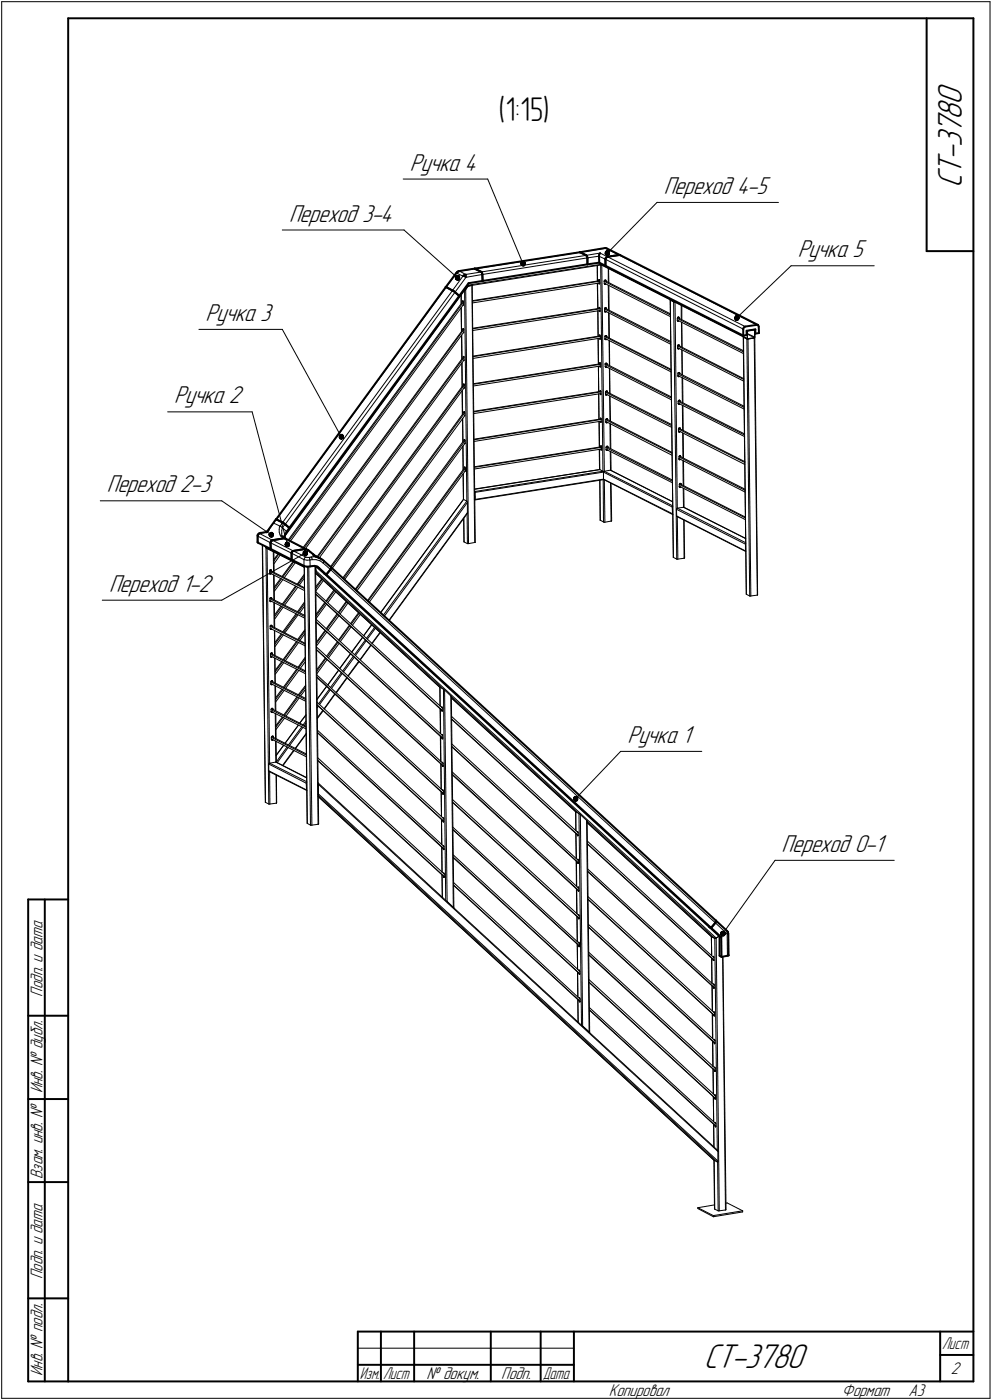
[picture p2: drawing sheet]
<svg xmlns="http://www.w3.org/2000/svg" width="298mm" height="421mm" viewBox="0 0 298 421" stroke-linecap="round" stroke-linejoin="round" font-family="sans-serif">
<defs><g id="words">
<g font-size="10.9">
<text x="289" y="56.5" transform="rotate(-90 289 56.5)">СТ-3780</text>
<text x="211.5" y="411.5">СТ-3780</text>
</g>
<text font-size="10.3" x="149.8" y="36.5">(1:15)</text>
<g font-size="7.8">
<text x="123.2" y="51.3">Ручка 4</text>
<text x="199.4" y="58.3">Переход 4-5</text>
<text x="86.9" y="66.7">Переход 3-4</text>
<text x="239.7" y="77.4">Ручка 5</text>
<text x="61.8" y="96.5">Ручка 3</text>
<text x="52.4" y="121.3">Ручка 2</text>
<text x="32.1" y="148.1">Переход 2-3</text>
<text x="32.8" y="178">Переход 1-2</text>
<text x="188.6" y="223.4">Ручка 1</text>
<text x="234.9" y="256.2">Переход 0-1</text>
</g>
<g font-size="5.4">
<text x="12.8" y="299.7" transform="rotate(-90 12.8 299.7)">Подп. и дата</text>
<text x="12.8" y="328.8" transform="rotate(-90 12.8 328.8)">Инв. № дубл.</text>
<text x="12.8" y="354.6" transform="rotate(-90 12.8 354.6)">Взам. инв. №</text>
<text x="12.8" y="384.7" transform="rotate(-90 12.8 384.7)">Подп. и дата</text>
<text x="12.8" y="413.8" transform="rotate(-90 12.8 413.8)">Инв. № подл.</text>
<text x="285.8" y="413.3">2</text>
<text x="128.2" y="414.8">№ докум.</text>
<text x="150.6" y="414.8">Подп.</text>
<text x="183" y="419.8">Копировал</text>
<text x="253" y="419.8">Формат</text>
<text x="273" y="419.8">A3</text>
</g>
<g font-size="5.3">
<text x="283.1" y="405.8">Лист</text>
<text x="108.1" y="414.8">Изм.</text>
<text x="115.1" y="414.8">Лист</text>
<text x="163.1" y="414.8">Дата</text>
</g>
</g></defs>
<g fill="none" stroke="#000" stroke-width=".3">
<path d="M.5 .5v420zM.5 .5h297zM297.5 .5v420zM121.2 53.8h25.4zM146.6 53.8l10.5 25.4zM84.8 69.2h36.6zM121.4 69.2l16.1 14.4zM174.3 75.9l7.6-1.2zM176.2 76.8l4.1-.7zM176.5 77.6l3.5-.6zM179.5 79.8v4.7zM179.5 79.8l.1 4.7z"/>
<path d="M180 77l1.9 1zM180.3 76.1l2.2 1.1zM180.6 79.7h.1M180.5 79.7l.7 62zM180.6 79.5l.1 .2zM180.6 79.2v.3zM180.6 79.7h.2zM180.6 79.5l43.9 22.3zM180.7 79.7l43.9 22.2zM180.8 79.8l.8 61.9zM181.9 74.7h.1M181.9 78l41.5 21z"/>
<path d="M181.9 74.7l4.1 2zM181.9 74.7h.4zM182.5 77.2l41.4 21zM186 76.7l41.4 21zM197.4 60.9l-14.9 15.2zM197.4 60.9h36.5zM237.7 79.9h25zM59.8 99.1h25zM84.8 99.1l17.7 32.2zM134.1 86.4l-51 69.8zM136 87.4l-51.1 69.7zM136.7 87.9l-51 69.8z"/>
<path d="M137.2 82h.1M137.2 82.1h.1M137.2 82.1l-3.1 4.3zM137.2 82.1l1.9 1zM137.9 81.5h.1M138 81.5h.1M138.1 81.5l1.9 1zM138.1 81.5l4.6-.6zM138.6 92.5l.1 7.2zM138.6 88.8v2.5zM138.6 92.5l.1 7.1zM138.9 90.6v.2z"/>
<path d="M139 90.8h.1M139.1 90.5h.1M139 90.5h.1M139 99.1h.1M139.1 99.1h.1M139.1 90.5l.1 .2zM139.1 98.9l-.1 .2zM139.1 91.8h.1M139.1 83.1h.1M139.1 83.1l-3.1 4.3zM139.2 90.5l-52.6 71.9zM139.2 90.7l.1 .2z"/>
<path d="M139.2 98.8l.2 .2zM139.2 98.8h.1M139.2 98.8v.2zM139.2 91.7h.1M139.2 83.1h.1M139.3 91.6l-52 71.1zM139.3 90.8l-52.4 71.8zM139.3 98.9l-48.2 65.8zM139.3 90.9v.6zM139.2 91.8h.1M139.3 91.5v.2zM139.3 83.1h.1"/>
<path d="M139.4 99.9l-47.6 65.1zM139.4 99.1l-48 65.7zM139.4 100h.1M139.4 99v.2zM139.4 99.2v.7zM139.4 83.1h.1M139.5 83.1h.1M139.6 87.4l.2-.1zM139.6 83.2h.1M139.6 87.5l.7 63.2zM139.7 83.2h.1M139.8 87.3l.2-.2z"/>
<path d="M139.8 87.2h.1M139.8 83.2h.1M139.8 83.3h.1M139.9 83.3h.1M140 83.3h.1M140 82.5l4.7-.7zM140 82.5h.1M140 87.1l.8 76.4zM140 83.4l4.9-.9zM140 83.4l-3.3 4.5zM140 82.6h.1M140 82.7h.1"/>
<path d="M140 82.8h.1M140 82.9h.1M140 83h.1M140 83.1h.1M140 83.2h.1M140.5 85.6l.1 .2zM140.6 85.8v.1zM140.6 85.9l-55.3 75.7zM140.6 86l40.1-6.3zM140.6 86l1.1-.1zM140.6 86l-.7 1.1zM140.6 86h.1"/>
<path d="M140.6 85.8l-55.1 75.4zM140.6 85.8l40-6.3zM140.7 86l1.1-.1zM140.7 86l-.7 1.1zM140.8 86h.1M141.7 85.9h.1M141.8 85.9h.1M141.8 85.9l.9 77.3zM141.9 85.9h.1M141.9 85.8l.9 77.4zM142 90.6l38.2-6zM142 90.4l38.2-6z"/>
<path d="M142 91.1l38.3-6zM142.1 98.9l38.2-6zM142.1 98.7l38.2-6zM142.1 99.4l38.2-6zM142.7 80.9l31.6-5zM144.7 81.8l31.5-5zM144.9 82.5l31.6-4.9zM179.5 85.2l.2 7.6zM179.6 85.2l.1 7.6zM179.7 93.5v7.7zM179.9 85.1l.1 .2zM179.9 84.3h.1"/>
<path d="M179.9 84.2h.1M180 84.3h.1M180 92.7h.1M180 93.5l.1 .1zM180 85.3h.1M180 92.5v.2zM180 85.1l.1 .2zM180.1 84.1h.1M180 84.1l-.1 .1zM180.1 84.1l-.1 .2zM180.1 93.6h.1M180.2 92.5h.1"/>
<path d="M180.1 92.5h.1M180.1 92.6h.1M180.1 85.3h.1M180.1 84.1l.1 .1zM180.2 93.4l.1 .2zM180.2 84.5l.1 .7zM180.2 93.7l.1-.1zM180.2 85.3l-.1 .1zM180.2 85.3h.1M180.3 92.5h.1M180.2 84.2v.3zM180.2 92.5l-.1 .1z"/>
<path d="M180.3 92.5v.3zM180.3 93.5v.1zM180.3 92.8v.7zM181.5 84.6l20 10.1zM181.5 84.6l.1 .7zM181.6 85.2l19.9 10zM181.6 84.4h.2zM181.6 85.3l.1 .1zM181.6 84.4l-.1 .2zM181.6 85.2v.2zM181.7 93l19.9 10zM181.7 93.5l19.9 10z"/>
<path d="M181.7 92.8l.2-.1zM181.7 93.6l.1 .2zM181.7 85.4h.1M181.7 85.5h.2zM181.7 92.7v.3zM181.7 93v.6zM181.7 85.4h.2zM181.7 92.7h.1M181.7 93.5v.2zM181.8 84.4l19.7 10zM181.8 93.8h.2zM181.8 84.2h.2z"/>
<path d="M181.8 84.2l-.2 .2zM181.8 84.2v.2zM181.8 85.3v.2zM181.9 92.7l19.7 10zM181.9 92.5h.2zM181.9 92.5l-.2 .2zM181.9 92.5v.3zM181.9 93.6v.2zM181.9 85.5h.1M182 84.2h.1M181.9 85.4h.1M182 93.8l.2-.1z"/>
<path d="M182 93.8h.1M182 84.2l.1 .3zM182 84.3l.1 .2zM182 84.3h.1M182.1 92.6h.1M182.1 92.6l.2 .2zM182.1 84.6h.1M182.1 92.6l.1 .2zM182.2 92.9h.1M182.2 92.8h.1M182.3 92.8v.2zM182.8 80.7v4.2z"/>
<path d="M182.8 85.8l.1 7.5zM182.9 80.8l.1 4.2zM182.9 94.1l.1 7.5zM183 85.9v7.4zM183 94.1l.1 7.6zM201.4 90.3l1 77.3zM201.4 90.3l1 .5zM201.4 90.3h.1M201.6 90.3l1 .5zM201.6 90.3h.1M202.5 90.8h.1M202.4 90.8l1 77.3z"/>
<path d="M202.5 90.8h.3zM202.7 90.8h.1M202.9 90.8l.6 62zM203.5 95.8l19.9 10zM203.5 96.3l19.9 10zM203.5 96.4l.2 .2zM203.5 96.4h.1M203.5 95.8v.6zM203.6 95.5l19.8 10zM203.6 96.6h.2zM203.6 95.5l-.1 .3zM203.6 95.5l.2-.2z"/>
<path d="M203.6 96.3v.2zM203.8 96.6h.1M203.8 96.6l.2-.1zM203.8 95.3h.2zM203.8 95.3v.3zM203.8 96.4v.2zM204 95.3v.3zM204 95.3l.1 .3zM204 95.7h.1M204.1 95.6h.1M204.1 95.6v.2zM204.7 91.9v4.2z"/>
<path d="M204.8 96.9l.1 7.5zM204.9 91.9v4.2zM204.9 96.9l.1 7.6zM221.4 95.6l16.3-15.7zM224.4 99.6l.1 .1zM224.5 99.7v2.1zM224.6 99.7v2zM224.6 99.5l.2-.1zM224.6 99.5l-.1 .2zM224.7 99.6h.1M224.8 99.5l1.9-.3zM224.8 99.4l1.9-.3z"/>
<path d="M224.8 99.5h.1M226.6 99.2l.1 .1zM226.7 99.1h.1M226.7 99.2h.1M226.8 99.1h.1M226.7 99.3h.1M226.7 99.3v2zM226.8 99.1l.1 .2zM226.9 99.3v2zM138.7 100.8l.1 7.1zM138.8 109.2l.1 7.1zM138.8 100.8l.1 7.1z"/>
<path d="M138.9 117.5v7.1zM138.9 109.1v7.1zM138.9 117.4l.1 7.1zM139.2 107.3h.1M139.2 107.4h.1M139.3 100.1h.1M139.3 107.2l.1 .1zM139.3 107.2h.1M139.3 115.7h.1M139.4 115.5h.1M139.3 115.6v.1zM139.4 107.2h.1"/>
<path d="M139.4 107.2l-44.2 60.3zM139.4 108.4h.1M139.4 115.5l.1 .2zM139.4 108.3l-43.5 59.5zM139.4 107.5l-43.9 60.1zM139.4 115.5l-40.1 54.9zM139.4 107.3v.2zM139.4 116.8h.1M139.4 116.7h.1M139.4 107.5v.7zM139.4 115.5v.2zM139.4 108.5h.1"/>
<path d="M139.4 108.2v.2zM139.5 116.6l-39.7 54.3zM139.5 115.8l-40 54.9zM139.5 115.9v.6zM139.5 116.5v.2zM139.5 115.7v.2zM142.2 107.3l38.2-6.1zM142.2 107.1l38.2-6.1zM142.2 107.8l38.2-6.1zM142.3 115.6l38.2-6zM142.3 115.4l38.2-6zM142.3 116.1l38.2-6z"/>
<path d="M179.7 101.9l.1 7.6zM179.8 110.2l.1 7.6zM179.9 118.4l.1 7.8zM180.2 100.8h.1M180.1 100.8v.2zM180.1 101h.1M180.1 101.8l.1 .1zM180.2 101h.1M180.3 100.8h.1M180.2 110.1l.1 .2zM180.2 109.2h.1M180.2 101.9l.1 .1z"/>
<path d="M180.2 100.9h.1M180.2 109.3h.1M180.2 109.3h.1zM180.3 100.8v.1zM180.3 117.7h.1M180.3 110.3l.1 .1zM180.3 109.1h.1M180.3 109.1l-.1 .1zM180.3 100.8l-.1 .1zM180.3 101.8v.1zM180.3 117.7l.1-.1zM180.3 100.9l.1 .3z"/>
<path d="M180.3 117.5v.2zM180.3 109.3h.1M180.3 109.1l.1 .1zM180.3 118.4l.1 .2zM180.3 102h.1M180.3 109.1v.2zM180.3 110.1l.1 .2zM180.3 101.9h.1M180.4 118.4l.1 .2zM180.4 117.4l.1 .2zM180.4 117.4h.1M180.4 101.2v.6z"/>
<path d="M180.4 117.6h.1M180.4 109.2l.1 .3zM180.4 118.6h.1M180.4 101.8v.1zM180.4 117.4v.2zM180.5 118.6h.1M180.5 117.6l.1 .3zM180.5 110.2l-.1 .2zM180.5 110.2h.1M180.5 118.7h.1M180.5 109.5v.7zM180.6 117.9v.5z"/>
<path d="M180.6 118.4v.2zM181.8 101.3l19.9 10zM181.8 101.8l19.9 10zM181.8 101.1h.1zM181.8 101.9l.1 .2zM181.8 101.1v.2zM181.8 101.3v.6zM181.8 101.9v.2zM181.9 109.6l19.9 10.1zM181.9 110.2l19.9 10zM181.9 109.5l.1-.1zM181.9 109.4v.2z"/>
<path d="M181.9 102.1h.2zM181.9 102.1h.1M181.9 110.2v.2zM181.9 109.6v.6zM181.9 109.4h.1M181.9 117.9l19.9 10.1zM181.9 118.4l19.9 10.1zM181.9 117.8h.3zM181.9 101.1l19.8 10zM181.9 117.9v.6zM181.9 110.5l.3-.1zM181.9 102.1l.2 .1z"/>
<path d="M181.9 100.9h.3zM181.9 100.9l-.1 .2zM181.9 110.4h.1M181.9 118.5l.1 .3zM181.9 100.9v.2zM182 109.4l19.8 10zM182 117.8l-.1 .1zM182 118.8h.3zM182 109.2h.3zM182 109.2l-.1 .2zM182 110.5h.2zM182 118.8h.1"/>
<path d="M182 101.9v.2zM182 117.7h.1M182 118.4v.3zM182.1 102.1h.1M182.1 102.2l.2-.2zM182.1 118.8h.2zM182.1 109.2v.2zM182.1 110.2v.3zM182.2 117.8l19.6 9.9zM182.2 110.4h.1M182.2 117.6h.2zM182.2 117.6l-.2 .2z"/>
<path d="M182.2 100.9l.1 .2zM182.3 100.9h.1M182.2 110.5l.2-.1zM182.2 117.6v.2zM182.2 118.5v.3zM182.3 101.1v.2zM182.3 118.8h.1M182.3 109.2l.1 .3zM182.4 109.3h.1M182.3 100.9l.1 .3zM182.3 118.8l.2-.1zM182.3 101.1h.1"/>
<path d="M182.5 117.6h.1M182.4 117.6l.1 .2zM182.4 117.6h.1M182.4 109.3l.1 .2zM182.4 109.6h.1M182.4 101.3h.1M182.4 109.5h.1M182.5 117.6v.3zM182.5 109.6h.1M182.5 117.9h.1M182.5 117.8h.1M183 102.4l.1 7.5z"/>
<path d="M183.1 102.5l.1 7.5zM183.1 110.7l.1 7.6zM183.2 110.8l.1 7.6zM183.2 119.1l.1 7.5zM183.3 119.1l.2 7.6zM203.6 104.1v.5zM203.6 104.7l.2 .2zM203.6 104.7h.1M203.6 104.1l19.9 10zM203.6 104.6l19.9 10zM203.7 112.4l19.9 10.1zM203.7 112.9l19.9 10.1z"/>
<path d="M203.7 112.4v.6zM203.7 104.9h.2zM203.7 113.1l.2 .2zM203.7 113.1h.1M203.7 103.8l-.1 .3zM203.7 103.8l.2-.1zM203.7 103.8l19.8 10.1zM203.7 104.6v.3zM203.8 112.1l19.8 10.1zM203.8 112.1l-.1 .3zM203.8 112.1l.2-.1zM203.8 104.9l.2 .1z"/>
<path d="M203.8 112.9v.3zM204 113.3h.1M203.9 104.9l.1-.1zM203.9 113.3h.1zM203.9 103.7h.1zM203.9 103.7v.2zM203.9 104.7v.2zM204 105l.1-.2zM204 112v.2zM204 113v.3zM204 112h.1M204 103.7l.1 .2z"/>
<path d="M204 113.3l.2-.1zM204 103.7l.2 .2zM204.1 103.9v.2zM204.1 112l.2 .2zM204.1 113.1l-.1 .2zM204.1 112l.1 .2zM204.2 104h.1M204.2 104.1h.1M204.2 112.2h.1M204.2 112.4h.1M204.2 103.9h.1M204.3 112.3h.1"/>
<path d="M204.3 112.2h.1M204.3 112.4h.1M204.9 105.2l.1 7.5zM205 105.3l.1 7.5zM205 113.5l.1 7.6zM205.1 113.6l.1 7.6zM223.4 101.3l.9 77.4zM223.4 101.4h.1M223.4 101.3h.1M223.4 101.4l1.1 .5zM223.4 101.4l.9 77.3zM223.5 101.4h.1"/>
<path d="M223.5 101.4l1 .5zM223.6 101.3h.1M224.5 101.9h.1M224.5 101.9l.8 77.3zM224.5 101.8l.1 .1zM224.5 101.9h.3zM224.6 101.9h.1M224.6 101.9h.2zM224.6 101.7h.1M224.6 100.5l2.1 1zM224.6 100.3l2.1 1zM224.7 101.8h.1"/>
<path d="M224.8 101.9l1.9-.2zM224.8 101.9l1.9-.4zM224.8 101.9l.8 77.3zM226.7 101.7l.1-.2zM226.7 101.5h.1M226.7 101.7l.9 77.3zM226.7 101.4h.1M226.8 101.6h.1M226.7 101.6h.1M226.8 101.6l.9 77.3zM226.9 101.3l-.1 .2zM50.4 123.9h25.4z"/>
<path d="M75.8 123.9l10.6 39.8zM139 125.8l.1 7.1zM139.1 134.2l.1 7.1zM139.1 134.1l.1 7.1zM139.4 124h.1M139.4 132.2v.2zM139.5 123.8h.1M139.4 123.8v.2zM139.5 123.9h.1M139.5 132.4h.1M139.5 123.9l-36.5 50zM139.6 132.2h.1"/>
<path d="M139.5 132.2h.1M139.5 123.8l.1 .2zM139.6 124.2l-36.4 49.9zM139.6 132.2l-32.9 45.1zM139.6 125l-.1 .1zM139.6 125h.1M139.6 132.2l.1 .1zM139.6 124l.1 .2zM139.6 133.4h.1M139.7 125l-36.2 49.3zM139.7 132.3l.1 .3zM139.7 133.3h.1"/>
<path d="M139.7 124.2v.7zM139.7 133.4h.1M139.8 133.3l-32.6 44.5zM139.8 132.5l-33 45zM139.8 132.6v.6zM139.8 133.2v.1zM142.4 123.9l38.2-6zM142.4 123.7l38.2-6zM142.4 124.4l38.2-6zM142.5 132.2l38.2-6zM142.5 132.1l38.2-6.1zM142.5 132.8l38.2-6.1z"/>
<path d="M180 126.8l.1 7.7zM180.1 135.1l.1 6.1zM180.1 126.8l.1 7.7zM180.2 135.1l.1 6.1zM180.3 126h.1M180.3 126h.2zM180.4 126.7l.1 .3zM180.4 125.8l-.1 .2zM180.5 126h.1M180.5 126.7l.1 .2zM180.5 134.3h.1M180.5 127h.1"/>
<path d="M180.5 125.7l.2 .2zM180.5 125.7h.1M180.5 135l.1 .3zM180.5 125.7v.3zM180.5 134.2h.1M180.6 134.3h.1M180.6 126.9h.1M180.6 135l.1 .3zM180.6 127h.1M180.6 135.3h.1M180.6 134.1l.2 .1zM180.6 134.1h.1"/>
<path d="M180.6 134l-.1 .2zM180.7 135.3h.1M180.7 126.7v.2zM180.7 126.2v.5zM180.7 134.1l-.1 .2zM180.7 125.9v.3zM180.8 134.5v.6zM180.8 135.2l-.1 .2zM180.8 135.2h.1M180.8 134.2v.3zM182 126.2l19.9 10.1zM182 126.7l19.9 10.2z"/>
<path d="M182 126.9l.1 .2zM182 126.2v.7zM182.1 134.6l19.9 10.1zM182.1 135.1l20 10.1zM182.1 126.1h.2zM182.1 127.1h.1M182.1 134.5v.7zM182.1 135.2l.1 .3zM182.1 126.1l-.1 .1zM182.1 126.8v.3zM182.2 134.5l.2-.1zM182.2 127.1h.2z"/>
<path d="M182.2 127.2h.3zM182.2 135.5h.1M182.2 134.4l.2-.2zM182.2 134.4l-.1 .1zM182.2 134.4h.1M182.2 135.1v.3zM182.3 126.1l19.6 10zM182.3 135.5h.2zM182.3 135.5l.2-.1zM182.3 125.9h.2zM182.3 125.9l-.2 .2zM182.3 125.9v.2z"/>
<path d="M182.3 126.9v.3zM182.4 134.4l19.6 10zM182.4 134.2h.2zM182.4 134.2v.2zM182.4 135.2v.3zM182.4 127.1h.1M182.5 135.4l.1-.1zM182.5 125.9h.1M182.5 125.9v.3zM182.5 134.2l.2 .3zM182.5 127v.2zM182.5 135.5h.1"/>
<path d="M182.5 126.2h.1M182.5 125.9l.1 .3zM182.6 126.2h.1M182.6 134.3l.1 .2zM182.6 134.3h.1M182.7 134.5h.1M182.7 134.5v.1zM183.3 127.4l.1 7.6zM183.4 135.7l.1 5.7zM183.5 127.5l.1 7.5zM183.6 135.8v5.7zM203.8 121.4l.2 .2z"/>
<path d="M203.8 121.4h.1M203.8 120.7v.6zM203.8 120.7l19.9 10.1zM203.8 121.2l20 10.1zM203.9 129l20 10.1zM203.9 129.5l20 10.2zM204 129.8h.1M203.9 129v.7zM203.9 120.5l-.1 .2zM203.9 120.5l.2-.2zM203.9 120.5l19.8 10zM203.9 121.2v.3z"/>
<path d="M204 128.8l19.9 10.1zM204 129.8v.2zM204 121.6h.1M204 121.6l.1 .1zM204 128.8l-.1 .2zM204 128.8l.2-.1zM204 129.6v.3zM204 137.4l19.9 10.1zM204 137.9l19.9 10.1zM204 130h.2zM204 138.1l.1 .2zM204 138.1h.1"/>
<path d="M204.1 130h.1M204 121.6l.3-.1zM204 137.3v.7zM204 120.4v.2zM204 121.3v.3zM204 137.9v.3zM204.1 137.2l19.8 10zM204.2 138.3h.1M204.1 138.3h.2zM204.1 137.2l-.1 .1zM204.1 137.2l.2-.2zM204.1 130l.3-.2z"/>
<path d="M204.1 120.3l.2 .1zM204.1 128.7v.2zM204.1 129.7v.3zM204.2 138.3l.3-.2zM204.2 120.3l.1 .3zM204.2 128.7h.2zM204.2 137v.2zM204.2 138v.3zM204.3 138.3l.3-.1zM204.3 137h.2zM204.3 120.6h.1M204.3 121.5l-.2 .2z"/>
<path d="M204.3 128.7l.2 .2zM204.3 120.4l.1 .2zM204.4 120.6h.1M204.4 129.8l-.2 .2zM204.4 120.7h.1M204.4 137l.2 .2zM204.4 128.7l.1 .2zM204.5 137l.1 .2zM204.5 128.9h.1M204.5 129h.1M204.6 137.3h.1M204.6 137.2v.2z"/>
<path d="M205.1 121.8v7.6zM205.1 130.2l.1 7.5zM205.2 121.9l.1 7.6zM205.2 138.5l.1 7.5zM205.3 130.3l.1 7.5zM205.4 138.6l.1 7.5zM30.1 150.6h36.5zM66.6 150.6l14.9 10.3zM80.4 159.8h.1M82.2 157.3l-1.3 2zM82.2 157.3l2 .9zM83.1 156.2l-.9 1.1z"/>
<path d="M83.9 159.2v.8zM84 158.4l-.1 .8zM84.2 158.2l-.2 .2zM84.2 158.2l.3 .2zM84.5 158.4l.3 .3zM84.7 159.5v.9zM84.8 158.7v.2zM84.8 158.9l-.1 .6zM84.8 158.7l1.4 1.2zM84.9 157.1l-.7 1.1zM85.7 157.6l-.9 1.1zM139.2 142.5l.1 7.7z"/>
<path d="M139.3 150.2l1 .5zM139.3 150.2l-25 34.1zM139.3 150.2l-24.9 34.1zM139.4 156v6.9zM139.4 156v7zM139.5 140.7h.1M139.5 140.5v.2zM139.6 140.7h.1M139.7 140.5h.1M139.6 140.5h.1M139.7 140.5l-29.3 40.2zM139.7 140.5l.1 .1z"/>
<path d="M139.7 141.7h.1M139.7 140.5v.1zM139.8 140.6l.1 .3zM139.8 141.7h.1M139.9 141.6l-29 39.6zM139.9 140.8l-29.3 40zM139.9 140.9v.6zM139.9 141.5v.1zM140.3 150.7l.1 .2zM140.3 150.7l-25.2 34.4zM140.4 154.5l-23.5 32.2zM140.4 150.9l.1 .2z"/>
<path d="M140.5 154.4h.1M140.4 154.6l.1 8.9zM140.5 151.1v3.1zM140.5 154.2v.2zM140.5 151.1l-25 34.2zM140.5 154.2l-23.7 32.4zM142.6 140.5l38.2-6zM142.6 140.4l38.2-6zM142.6 141.1l38.2-6.1zM142.7 147.8v.2zM142.7 147.1l37.5-5.9zM142.7 147.9v.2z"/>
<path d="M142.7 150.4l38.6-6.1zM142.7 148.1v2zM142.7 147.2l37.6-6zM142.7 149.4h.1M142.7 149.5h.1M142.7 147.8l38.5-6.1zM142.7 148h.1M142.7 150.1h.1M142.7 148.1v2.1zM142.7 150.2h.1M142.7 150.3h.1M142.7 148.1l38.7-6.1z"/>
<path d="M142.7 150.2l38.7-6.1zM180.2 141.2h.1M180.3 141.2l.9 .5zM180.3 144.4v12.1zM180.3 144.4l.1 12.1zM180.4 156.5h.1M180.4 156.5l1 .5zM181.2 141.7h.1M181.3 141.8l.1 .2zM181.4 144.3h.1M181.3 144.3l.1 12.7zM181.4 142v2.1z"/>
<path d="M181.4 144.1v.2zM181.4 157l.1 .1zM181.4 144.1l20.7 10.4zM181.4 142l20.6 10.5zM181.4 141.8l.2-.1zM181.4 141.8v.2zM181.5 144.3l20.7 10.5zM181.5 157.1h.3zM181.6 141.7l1.9-.3zM181.6 141.7l20.6 10.4zM181.6 144.4l.2 12.7zM181.8 157.1l1.8-.4z"/>
<path d="M183.6 141.5h.1M183.5 141.4l18.6 9.5zM183.5 145.3l.1 11.4zM183.6 141.5l18.5 9.4zM183.7 156.7h.1M183.6 145.4l.2 11.2zM183.8 156.6h.1M202 152.5l.1 2zM202.1 154.5l.1 .2zM202.2 152.3l-.2 .2zM202.2 154.7h.1M203.3 153.2l.1 2z"/>
<path d="M203.3 153.2l20.7 10.5zM203.4 153l-.1 .2zM203.4 155.2v.2zM203.4 155.4h.1M203.4 155.2l20.6 10.5zM203.5 155.4l20.6 10.5zM203.5 152.8l1.9-.2zM203.5 152.8l-.1 .2zM203.5 152.8l20.6 10.4zM203.5 155.4l.2 12.7zM204.1 145.7l19.9 10.1zM204.1 146.2l19.9 10.1z"/>
<path d="M204.1 146.4l.1 .2zM204.1 146.4h.1M204.1 145.7v.6zM204.1 146.3v.2zM204.2 145.5l19.8 10zM204.3 146.6h.1M204.2 146.6h.2zM204.2 145.5l-.1 .2zM204.2 145.5l.2-.1zM204.3 146.6l.3-.1zM204.3 145.4v.1zM204.4 146.6l.2-.1z"/>
<path d="M204.4 145.4h.2zM204.4 146.4v.2zM204.6 145.4v.1zM204.6 145.4l.1 .1zM204.6 145.5v.2zM204.7 145.6h.1M204.7 145.7h.1M204.7 145.5h.1M205.3 146.9l.1 5.7zM205.4 152.6h.2zM205.4 152.6l18.7 9.4zM205.5 146.9l.1 5.7z"/>
<path d="M205.5 156.4l.1 11.5zM205.6 152.6l18.5 9.4zM205.6 156.5l.1 11.3zM77.4 161.1l.2 .2zM77.6 161.2h.1M77.6 161.3v1.9zM77.6 161.3l3.7 1.9zM77.7 160.8l.4-.3zM77.7 160.8l-.1 .4zM78.1 160.5h.1M78.1 160.4h.2zM78.1 160.5l3.8 2z"/>
<path d="M78.3 160.4h.1M78.4 160.4h.1M78.4 160.4l1.6-.3zM78.8 163.9l1 77.3zM78.9 163.9l.9 77.4zM79.8 164.3l.1 .4zM79.9 164.7l.2 .2zM80 160.1h.1M79.9 164.7l.9 77.1zM79.9 164.7l11.5 5.8zM80.1 164.9l11.3 5.7zM80.3 164.9l.7 64.6z"/>
<path d="M81 172.3l10.5 5.3zM81 171.8l10.5 5.2zM81 172.4l.1 .2zM81 171.7v.7zM81 171.5v.2zM81 172.3v.3zM81.1 171.5l10.4 5.3zM81.1 179.9v.2zM81.1 172.6h.1M81.1 172.6h.3zM81.2 179.8l10.4 5.3zM81.2 171.4h.2z"/>
<path d="M81.2 171.4l-.2 .1zM81.2 171.4v.1zM81.2 172.4v.2zM81.3 179.7h.2zM81.3 179.7l-.2 .2zM81.3 163.2l6.3 3.2zM81.3 179.7v.2zM81.4 172.6h.1zM81.4 171.4h.1M81.4 172.6h.1M81.4 171.4l.1 .2zM81.6 179.7h.1"/>
<path d="M81.5 171.7h.1M81.5 171.6v.2zM81.5 179.7l.1 .2zM81.6 179.9v.2zM81.6 179.7l.1 .3zM81.6 179.9h.1M81.9 162.5l6.2 3.2zM82.1 165.9l.1 6.1zM82.2 172.9l.1 7.5zM82.3 166l.1 6.1zM82.4 173l.1 7.5zM83.6 166.6l-1.3 1.6z"/>
<path d="M83.7 166.7l-1.4 2zM83.9 160l.3 .9zM84.2 167l-1.8 2.5zM84.2 160.9l.2 .4zM84.3 174l-1.9 2.6zM84.4 161.3l.4 .2zM84.6 174.1l-2.1 2.9zM84.7 160.4v.6zM84.7 161h.1M84.8 161.1h.1M84.8 161.2h.1M84.8 161.3h.1"/>
<path d="M84.8 161.5h.1M84.8 161h.1M84.8 161.4l.1 .1zM84.8 161.6l.6 .3zM84.8 161.6h.3zM84.9 161.5l.2 .1zM85 174.3l-2.5 3.5zM85.4 161.9l6.3 3.2zM87.6 166.4l3.8 1.9zM88.1 168.9l-3.3 4.5zM88.1 165.7l3.8 1.9zM88.3 169l-3.3 4.5z"/>
<path d="M88.7 169.2l-3.3 4.5zM88.8 176.3l-4 5.4zM89.1 176.4l-4 5.5zM89.5 176.6l-4 5.4zM91.4 168.3h.1M91.4 168.2h.1M91.4 168.3v1.9zM91.4 170.6l.9 77zM91.4 170.6h.1M91.4 173.9l-1.5 2.1zM91.4 173.2l-1.8 2.6zM91.4 172.7l-2.1 3z"/>
<path d="M91.4 170.5l1 77.1zM91.4 168.3l.9 .2zM91.5 170.3l-.1 .2zM91.5 167.8l.4-.2zM91.5 167.8l-.1 .4zM91.7 165.1l.7 .3zM91.9 167.6h.4zM92.3 168.5l.8-.1zM92.3 167.6h.5zM92.4 165.4h.2zM92.4 165.4l.2 .2zM92.5 170.4l.8 77.8z"/>
<path d="M92.6 165.6l.6 .4zM92.8 170.3l.9 77.9zM92.8 167.6h.1M92.9 167.6h.6zM92.9 167.6l.1 .3zM93 167.9l.1 .5zM93.1 168.4l.7-.1zM93.1 168.4l.1 1.9zM93.2 166l.7 .6zM93.5 167.6l.2-.1zM93.5 167.6l.2 .2zM93.7 167.5h1z"/>
<path d="M93.7 167.8l.1 .5zM93.8 168.3h1.2zM93.9 166.6l.4 .3zM94.3 166.9l.2 .1zM94.5 167h.1M94.6 167.1h.1M94.7 170.3l.9 77.6zM94.7 167.2h.1M94.7 167.5l.4 .1zM94.8 172.4l37.4 34.4zM94.8 170.3l.1 1.3zM94.8 170.3l1 77.5z"/>
<path d="M94.8 172l38.5 35.3zM94.9 178.7l38 35.1zM94.9 178.6l38 35.1zM94.9 178l38 34.9zM94.9 170.3v1.3zM94.9 171.6l-.1 .2zM94.9 171.8l-.1 .2zM94.9 171.6v.2zM94.9 171.6l120.3 110.5zM95 168.3l1.2 .4zM95.1 167.6h.2zM95.4 167.6h.1"/>
<path d="M95.3 170.6l.6 .3zM95.5 167.6h.1M95.5 167.6l.8 .4zM96.2 168.7l.9 .6zM96.7 174.1l-1.8 2.3zM96.9 174.2l-2 2.8zM97.1 169.3l2.2 2zM97.2 174.6l-2.3 3.1zM97.3 168.7l.1 .2zM97.4 168.9l-.3 .4zM99.3 171.3l115.7 106.2zM100.3 177.5l-2.3 3.3z"/>
<path d="M100.6 177.6l-2.5 3.3zM100.9 178l-2.4 3.3zM139.4 162.9h.1M139.4 163l1.1 .5zM140.5 163.5h.1zM140.6 163.5h.2zM140.8 163.5l1.9-.3zM142.7 163.2h.1zM202.4 167.6h.1M202.4 167.6l1 .5zM203.4 168.1h.1zM203.5 168.1h.2z"/>
<path d="M203.7 168.1l1.9-.2zM205.7 167.8h.1M224 163.6h.1M224 163.7v2zM224 165.7l.1 .2zM224.1 163.4l-.1 .2zM224.3 178.7l1 .5zM225.3 179.2h.2zM225.5 179.2h.1zM225.6 179.2l2-.2zM227.7 178.9h.1M30.7 180.5h35.9z"/>
<path d="M66.6 180.5l25.1-14.1zM81.1 180.6l10.5 5.3zM81.1 180.1l10.5 5.3zM81.1 180.1v.6zM81.1 180.7l.1 .2zM81.1 180.6v.2zM81.2 189l10.5 5.2zM81.2 188.4l10.5 5.3zM81.2 180.9h.2zM81.2 189.1l.1 .1zM81.2 188.2v.2zM81.2 188.4v.7z"/>
<path d="M81.3 197.3l10.5 5.3zM81.3 196.8l10.5 5.3zM81.3 188.1l10.4 5.4zM81.3 189.2h.2zM81.3 196.8v.6zM81.3 197.4l.1 .2zM81.3 189.2h.1M81.3 196.5l.2-.2zM81.3 196.5v.3zM81.3 189v.2zM81.4 196.5l10.4 5.3zM81.4 197.6h.1"/>
<path d="M81.4 189.3h.1zM81.4 188h.2zM81.4 188l-.2 .2zM81.4 197.6h.2zM81.4 197.3v.2zM81.4 180.8v.1zM81.4 180.9h.1M81.4 180.9l.2-.1zM81.4 188v.2zM81.4 189.1v.2zM81.5 189.3l.2-.1zM81.5 196.3h.2z"/>
<path d="M81.5 196.3v.3zM81.5 197.4v.2zM81.5 189.2h.1M81.6 197.6l.2-.1zM81.6 188l.1 .3zM81.7 188.1h.1M81.6 197.6h.1M81.7 188.1l.1 .2zM81.7 180.1h.1M81.8 196.4h.1M81.7 188.4h.1M81.7 196.4l.1 .2z"/>
<path d="M81.7 196.4h.1M81.7 188.3h.1M81.8 196.4l.1 .2zM81.8 196.7h.1M81.8 188.4h.1M81.8 196.6h.1M81.9 196.6v.2zM82.3 181.3l.1 7.4zM82.5 181.3v7.5zM82.5 189.6v7.5zM82.5 189.7l.1 7.4zM82.5 197.9l.1 7.5z"/>
<path d="M82.6 198l.1 7.5zM84.4 182.3l-1.9 2.6zM84.5 190.7l-1.9 2.5zM84.7 199l-2 2.6zM84.7 182.5l-2.2 2.9zM84.8 190.8l-2.2 2.9zM84.9 199.1l-2.2 2.9zM85.1 182.6l-2.6 3.6zM85.2 190.9l-2.6 3.6zM85.3 199.3l-2.6 3.5zM89 184.6l-4 5.4zM89.1 193l-4 5.4z"/>
<path d="M89.2 184.7l-3.9 5.5zM89.3 193l-4 5.5zM89.6 184.9l-4 5.4zM89.7 193.2l-3.9 5.5zM91.5 182.3l-1.4 2zM91.5 181.5l-1.8 2.6zM91.5 181l-2.1 3zM91.6 190.6l-1.4 2zM91.6 189.8l-1.9 2.6zM91.6 189.4l-2.1 2.9zM91.7 198.2l-1.9 2.5zM91.7 197.7l-2.1 3z"/>
<path d="M91.8 199l-1.5 2zM95 187.1l38 35zM95 187l38.1 35zM95 186.3l38 34.9zM95.1 195.4l38.1 35zM95.1 195.3l38.1 35zM95.1 194.6l38.1 35zM97.6 181.2l-2.6 3.5zM97.7 189.6l-2.6 3.5zM97.8 181.4l-2.8 3.9zM97.8 197.9l-2.6 3.5zM97.9 189.7l-2.8 3.8z"/>
<path d="M98 198l-2.8 3.9zM98.1 181.7l-3.1 4.3zM98.2 190.1l-3.1 4.2zM98.3 198.4l-3.1 4.3zM101.3 184.7l-3.3 4.4zM101.4 193l-3.3 4.4zM101.5 184.8l-3.3 4.4zM101.6 193.1l-3.2 4.5zM101.9 185.2l-3.3 4.4zM101.9 193.5l-3.2 4.4zM104.1 180.8l-2.4 3.3zM104.2 181l-2.3 3.3z"/>
<path d="M104.6 181.4l-2.4 3.3zM105 188l-3.2 4.4zM105.2 188.2l-3.3 4.4zM105.3 196.6l-3.2 4.4zM105.4 196.6l-3.3 4.5zM105.5 188.6l-3.2 4.4zM106.2 197.4l-3.2 4.4zM106.5 197.6l-3.3 4.5zM107.8 184.2l-2.5 3.3zM107.8 198.9l-3.2 4.4zM107.9 199l-3.3 4.4zM107.9 184.4l-2.3 3.3z"/>
<path d="M108.3 184.7l-2.4 3.3zM109 191.7l-3.3 4.4zM109 191.7l-3.3 4.5zM109.8 192.4l-3.2 4.4zM110.1 192.7l-3.3 4.4zM111.4 194l-3.2 4.4zM111.5 194.1l-3.2 4.4zM111.7 187.9l-2.4 3.3zM111.8 187.9l-2.5 3.3zM112.6 188.6l-2.4 3.3zM112.9 188.9l-2.5 3.3zM114.2 190.2l-2.4 3.3z"/>
<path d="M114.3 190.2l-2.5 3.3zM81.4 205.6l10.5 5.3zM81.4 205.1l10.5 5.3zM81.4 205.1v.6zM81.4 205.7v.2zM81.4 214l10.5 5.2zM81.4 213.4l10.5 5.3zM81.4 204.8l10.5 5.3zM81.4 204.9v.2zM81.4 205.9h.1M81.4 213.4v.6zM81.4 214l.1 .2z"/>
<path d="M81.5 213.1l10.4 5.3zM81.5 205.9h.2zM81.5 205.9h.3zM81.5 213.2l-.1 .2zM81.5 214.2h.1M81.5 214v.2zM81.6 204.7h.2zM81.6 204.7l-.2 .2zM81.6 214.3l.2-.1zM81.6 214.3h.3zM81.6 204.7v.2zM81.6 205.7v.2z"/>
<path d="M81.7 205.9h.1M81.7 213h.2zM81.7 213l-.2 .2zM81.7 213v.2zM81.7 214v.3zM81.9 204.7h.1M81.8 205.9h.1M81.8 204.7l.1 .2zM81.8 214.2l.2-.1zM81.9 204.7l.1 .3zM81.9 213l.1 .3zM81.9 204.9v.2z"/>
<path d="M82 213.1h.1M81.9 204.9h.1M82 213.4h.1M82 205.1h.1M82 213.1v.2zM81.9 214.3h.1M82 213.3h.1M82.6 206.2l.1 7.5zM82.7 214.5l.1 7.6zM82.8 206.3l.1 7.5zM82.9 214.6l.1 7.6zM84.8 207.3l-2 2.6z"/>
<path d="M84.8 215.6l-1.9 2.7zM85 207.4l-2.2 3zM85.1 215.7l-2.2 3zM85.4 207.6l-2.6 3.6zM85.5 216l-2.6 3.5zM89.2 201.3l-4 5.4zM89.2 209.5l-3.9 5.6zM89.4 201.3l-4 5.5zM89.5 209.7l-4 5.4zM89.7 218.1l-4 5.4zM89.8 201.6l-3.9 5.4zM89.9 209.9l-4 5.5z"/>
<path d="M90.7 218.6l-4 5.4zM91 218.8l-4 5.4zM91.9 207.3l-1.6 2zM91.9 206.5l-2 2.6zM91.9 206.1l-2.2 2.9zM91.9 215l-1.8 2.4zM91.9 217.5l-.5 .7zM91.9 216.8l-.8 1.2zM91.9 215.1l-1.8 2.4zM95.2 202.9l38.1 35zM95.2 203.8l38.1 35zM95.2 203.6l38.1 35.1z"/>
<path d="M95.3 212.1l38 35zM95.3 212l38 35zM95.3 211.2l38 35zM95.4 219.6l38 35zM95.3 212.3h.1M95.7 212.4l-.4 .5zM97 213.6l-1.7 2.3zM97.1 213.8l-1.8 2.4zM98.1 206.4l-2.9 3.9zM98.1 206.5l-2.9 3.9zM99 207.3l-3.2 4.4zM99.2 207.5l-3.2 4.4z"/>
<path d="M100.6 208.7l-3.2 4.5zM100.7 208.8l-3.2 4.5zM101.8 201.5l-3.3 4.5zM101.8 201.6l-3.2 4.4zM102.6 202.3l-3.3 4.5zM102.9 202.5l-3.2 4.5zM104.2 203.8l-3.2 4.4zM104.3 203.9l-3.2 4.5zM132.2 206.8v5.5zM132.2 206.8h.1M132.2 206.8l1.1 .5zM132.2 213.1l.1 7.5z"/>
<path d="M132.3 213.2l.1 7.4zM132.7 213.4v.3zM132.7 213.7l.1 .2zM132.8 213.6v.2zM132.8 212.6l.1 .2zM132.8 212.6h.1M132.8 213.9h.1M132.8 213.8h.1M132.8 212.6v.2zM132.9 213v.6zM132.9 213.6v.2zM132.9 212.8v.2z"/>
<path d="M133.3 207.3h.1M133.3 207.3l.6 63.5zM133.3 207.3l.3 .2zM133.6 207.5l1.9 1.8zM133.6 207.5l.8 63.6zM135.6 209.3h.1M135.5 209.3l.7 63.6zM135.6 209.3v.2zM135.6 209.9l37.5 34.3zM135.6 209.5l.8 63.5zM135.6 209.5l38.4 35.2zM135.7 216.3l38 35z"/>
<path d="M135.7 216.2l38 35zM135.7 215.5l38 34.9zM80.8 229.8v2zM80.8 231.8l.1 .2zM80.8 231.8l11.3 5.8zM80.8 229.8l11.2 5.7zM80.9 229.6l.1-.1zM80.9 229.6l-.1 .2zM80.9 232h.1M80.9 232.1l11.3 5.6zM81 229.5l1.9-.3zM81 232.2l.1 9.6z"/>
<path d="M81 229.5l11.2 5.6zM81.5 222.2l10.5 5.4zM81.5 221.7l10.5 5.4zM81.5 221.7v.6zM81.5 222.3l.2 .3zM81.6 221.5l10.4 5.2zM81.6 221.6l-.1 .1zM81.6 222.2v.3zM81.7 222.6h.2zM81.7 222.6h.3zM81.8 221.4h.2zM81.8 221.4l-.2 .2z"/>
<path d="M81.8 221.4v.2zM81.8 222.3v.3zM81.9 222.6l.1-.1zM82 221.4h.1M82 222.6h.1M82 221.4l.1 .2zM82 221.4l.1 .3zM82.1 221.7h.1M82.1 221.6h.1M82.8 222.8l.1 6.4zM83 229.2h.1M82.9 229.2l9.2 4.7z"/>
<path d="M83 222.9l.1 6.4zM83 229.2l9.1 4.6zM83 233.1l.1 8.5zM83.1 229.1v.2zM83.1 233.2v8.3zM85.3 224.1l-2.3 3.1zM86.3 224.6l-3.2 4.5zM86.6 224.8l-3.3 4.6zM88.2 225.6l-3.3 4.6zM88.4 225.7l-3.4 4.6zM92 220.7l-3.2 4.4zM92 235.5h.1"/>
<path d="M92 235.5l.1 2.1zM92 220.6l-3.3 4.4zM92.1 237.6l.1 .1zM92.2 235.3l-.2 .2zM95.4 220.4l38 35zM95.4 220.3l38 35zM95.5 228.8l38 34.9zM95.5 228.7l38 35zM95.5 227.9l38 35zM95.6 239.5l119 109.5zM95.6 235.9l.1 2.9zM95.6 235.5l38.3 35.3z"/>
<path d="M95.6 235.7v.2zM95.6 235.5l.1 .1zM95.6 239.1l120 110.4zM95.7 235.9v2.9zM95.6 238.9h.1M95.7 238.8h.1M95.7 238.9l-.1 .2zM95.7 238.8v.1zM95.7 235.6v.3zM95.7 238.8l120 110.4zM95.7 235.9l120 110.4zM132.3 221.5l.1 7.4z"/>
<path d="M132.4 221.5l.1 7.5zM132.5 229.8l.1 7.5zM132.6 238.1l.1 7.5zM132.6 238.2l.1 7.4zM132.8 221.8v.3zM132.8 222.1l.1 .1zM132.9 220.9h.1M132.8 220.9h.1M132.8 230.1l.1 .3zM132.8 221.9l.1 .3zM132.9 221h.1M132.9 238.4h.1"/>
<path d="M132.9 220.9l.1 .2zM132.9 230.4l.1 .1zM132.9 238.5l.1 .3zM132.9 222.2h.1M133 229.3h.1M132.9 229.3h.1M133 229.3l-.1 .1zM133 221.1v.2zM133 230.5h.2zM133 222.1l-.1 .1zM133 222.1h.1M133 238.8h.1"/>
<path d="M133 230.3l.1 .2zM133.1 237.6h.1M133 237.6h.1M133 221.3l.1 .7zM133 229.3l.1 .1zM133.1 238.8h.1M133.1 230.5h.1M133.1 238.6l.1 .2zM133.1 237.6l.1 .1zM133.1 237.6l-.1 .1zM133.1 229.4l.1 .3zM133.2 230.3v.2z"/>
<path d="M133.2 238.8h.1M133.2 237.7l.1 .3zM133.2 229.7v.6zM133.3 238.8h.1M133.3 238v.7zM135.8 224.6l38 35zM135.8 224.5l38 35zM135.8 223.8l38 35zM135.9 233l38 35zM135.9 232.8l38.1 35.1zM135.9 232.2l38 34.9zM186.5 226l-13.5 14.2z"/>
<path d="M186.5 226h24.4zM79.8 241.3l1 .5zM79.8 241.3h.1M80.8 241.8h.1zM80.9 241.8h.2zM81.1 241.8l2-.2zM83.1 241.5h.1M92.3 247.6h.1M92.4 247.6l.9 .6zM93.3 248.2h.2zM93.5 248.2h.2zM93.7 248.2l1.9-.3z"/>
<path d="M95.6 247.9h.1M95.7 247.8h.1M132.7 246.5l.1 7.4zM132.7 246.5l.1 7.5zM132.8 254.8v7.5zM133 246.8l.1 .3zM133.1 255.1l.1 .3zM133.1 247.1l.1 .1zM133.2 246h.1M133.2 255.1h.1M133.2 255.4l.1 .1zM133.2 247.2h.1"/>
<path d="M133.3 246h.1M133.2 246.9l.1 .2zM133.3 255.3v.1zM133.3 255.5h.1M133.3 254.3v.1zM133.3 247.2h.1M133.3 254.3h.1M133.3 246v.3zM133.3 246.3v.7zM133.3 255.4h.1M133.3 247v.1zM133.3 254.4l.1 .3z"/>
<path d="M133.4 255.3v.1zM133.4 254.7v.6zM136 241.3l38.1 35zM136 241.2l38.1 35zM136 240.5l38.1 34.9zM136.1 248.8l38.1 35zM136.1 249.6l38.1 35zM136.1 249.5l38.1 35zM136.2 258l38 34.9zM136.2 257.8l38 35.1zM136.2 257.1l38 35zM173 244.2l.1 5.7z"/>
<path d="M173.1 244.2h.1M173.1 244.2l.9 .5zM173.1 250.6v7.5zM173.1 244.2v5.7zM173.1 250.7l.1 7.4zM173.1 259l.1 7.4zM173.2 259l.1 7.5zM173.5 251v.3zM173.5 251.3l.2 .1zM173.7 258.4h.1M173.6 259.3v.3zM173.6 259.6l.1 .1z"/>
<path d="M173.6 251.1l.1 .2zM173.6 250.1v.2zM173.6 250.1l.1 .2zM173.6 250.1h.1M173.7 258.4l.1 .2zM173.7 251.4h.1M173.7 251.3h.1M173.7 259.5l.1 .2zM173.7 258.4v.2zM173.7 250.5v.6zM173.7 251.1v.2zM173.7 250.3v.2z"/>
<path d="M173.8 258.6v.2zM173.7 259.7h.1M173.8 259.6h.1M173.8 258.8v.7zM174 244.7l.2 .2zM174 244.7l.8 63.7zM174.2 244.9l.2 .1zM174.4 245l1.9 1.7zM174.4 245l.7 63.6zM176.4 246.8h.1M176.3 246.7l.7 63.7zM176.4 246.9h.1"/>
<path d="M176.4 247.4l37.4 34.3zM176.4 246.9l.8 63.7zM176.4 247l38.4 35.2zM176.5 253.8l38 35zM176.5 253.7l38 35zM176.5 253l38 35zM232.9 258.7l-15.7 22.1zM232.9 258.7h35.8zM132.8 263.1l.1 6.7zM133.3 262.6h.1M133.3 263.5v.2zM133.3 263.7v.2z"/>
<path d="M133.3 263.6l.1 .2zM133.3 262.6l.2 .1zM133.3 262.6v.1zM133.3 263.9h.1M133.4 263.8h.1M133.5 263v.7zM133.5 262.7v.3zM133.5 263.7l-.1 .2zM133.5 263.7h.1M133.9 270.8l.2 .1zM134.1 270.9l.3 .2zM134.3 271.1l1.8 1.8z"/>
<path d="M134.4 271.1l1.8 1.8zM136.3 273h.1M136.3 266.3l38 34.9zM136.3 266.2l38 35zM136.3 265.4l38 35.1zM136.4 273h.1M136.4 273l79.2 72.9zM173.2 267.3l.1 7.5zM173.3 267.4l.1 7.4zM173.4 275.7l.1 7.4zM173.4 275.7l.1 7.5zM173.7 267.6v.3z"/>
<path d="M173.7 267.9l.1 .2zM173.7 276l.1 .3zM173.8 275.1h.1M173.8 266.8h.1M173.7 266.8h.1M173.8 266.8l-.1 .2zM173.8 268.1h.1M173.8 276.3h.1M173.8 267.8l.1 .2zM173.9 275.1h.1M173.9 266.9h.1M173.9 276.4l.2-.1z"/>
<path d="M173.9 276.1l.1 .3zM173.9 275.1l.1 .2zM173.9 275.1l-.1 .2zM173.9 266.9v.2zM173.9 267.1l.1 .7zM174 267.8l-.1 .2zM174 275.3l.1 .2zM174.1 276.1v.2zM174.1 275.5v.6zM176.6 262.1l38 35zM176.6 262l38 35zM176.6 261.4l38 34.9z"/>
<path d="M176.7 270.5l38 35zM176.7 270.4l38 35zM176.7 269.7l38 34.9zM176.8 278.8l38 35zM176.8 278.7l38.1 35zM176.8 278l38.1 35zM215 277.5l3.5 3.3zM218.5 280.1h.1M173.5 284l.1 7.5zM173.6 292.3l.1 7.5zM173.6 292.4l.1 7.4zM173.8 284.3l.1 .3z"/>
<path d="M173.9 292.7l.1 .2zM173.9 284.6l.1 .1zM174 291.8h.1M174 283.4h.1M173.9 283.4l-.1 .1zM174 292.9l.1 .1zM174 284.7h.1M174.1 291.8h.1M174 283.4l.1 .1zM174 284.5l.1 .1zM174 283.4l-.1 .2zM174.1 292.8l.1 .1z"/>
<path d="M174.1 293h.1M174.1 291.8v.1zM174.1 291.8l.1 .1zM174.1 283.5l.1 .3zM174.2 283.8v.7zM174.2 292.9h.1M174.2 284.6l-.1 .1zM174.2 284.6h.1M174.2 291.9v.2zM174.2 293h.1M174.2 292.8v.1zM174.2 292.1v.7z"/>
<path d="M176.9 287.2l38.1 35zM176.9 287l38.1 35.1zM176.9 286.3l38.1 35zM177 295.5l38.1 35zM177 295.4l38.1 35zM177 294.6l38.1 35zM213.8 281.7l1 .5zM213.8 281.7l.1 5.7zM213.9 288.2l.1 7.5zM214 296.5v7.5zM214 296.6l.1 7.4zM214.2 288.5l.1 .3z"/>
<path d="M214.3 288.8l.2 .1zM214.4 296.8v.3zM214.4 297.1l.1 .2zM214.4 287.6v.2zM214.4 288.6l.1 .3zM214.4 287.6l.1 .2zM214.4 287.6h.1M214.5 297v.2zM214.5 296l.1 .1zM214.5 296h.1M214.5 295.9l-.1 .2zM214.5 288.9h.1"/>
<path d="M214.5 288.6v.2zM214.5 296v.2zM214.5 297.2h.1M214.5 287.8v.2zM214.5 288v.6zM214.6 297.1l-.1 .2zM214.6 297.1h.1M214.6 296.1v.2zM214.6 296.3v.7zM214.8 282.2h.2zM214.8 282.2l.8 63.7zM215 282.2l.2-.1z"/>
<path d="M215.2 282.1l1-.6zM215.2 282.1l1 82.1zM217.2 287.7l.8 76.2zM217.3 287.7l.9 76.1zM218.5 280.8l.1 6.6zM218.5 280.8h.1M218.5 280.7h.1M218.6 280.2h.1M218.6 280.7h.1M218.6 280.6h.1M218.6 280.5h.1M218.6 280.4h.1"/>
<path d="M218.6 280.3h.1M218.6 280.8h.1M218.7 280.8h.1M218.8 280.8h.1M173.7 300.7v6.6zM173.7 300.7v6.7zM174 301l.1 .2zM174.2 300.1h.1M174.1 301.2l.1 .1zM174.2 301.1v.2zM174.2 300.1v.1zM174.2 301.3h.1"/>
<path d="M174.2 300.2l.1 .3zM174.3 300.5v.6zM174.3 301.1v.1zM174.8 308.4h.1zM175 308.5h.1M174.9 308.4l.2 .2zM175.1 308.6h.1M175.1 308.6l1.9 1.7zM175.1 308.6l1.9 1.8zM177 310.4h.1M177.1 310.5h.1M177.1 310.6h.1"/>
<path d="M177.2 310.6h.1M177.1 303.8l38 35zM177.1 303.7l38 35zM177.1 303l38 35zM214 304.9l.1 7.4zM214.1 313.2l.1 7.5zM214.1 304.9l.1 7.4zM214.2 313.2l.1 7.5zM214.5 305.2v.3zM214.5 305.5l.1 .1zM214.5 305.3l.2 .2zM214.5 313.5l.1 .3z"/>
<path d="M214.5 304.3l.2 .2zM214.5 304.3h.1M214.7 312.6h.1M214.6 312.6h.1M214.6 305.6h.1M214.6 313.8h.1M214.6 304.3l-.1 .2zM214.7 312.6l.1 .2zM214.7 304.7v.6zM214.7 313.7l.1 .2zM214.7 305.3v.2zM214.7 305.5h.1"/>
<path d="M214.7 313.9h.1M214.7 304.5v.2zM214.7 312.6l-.1 .2zM214.8 312.8l.1 .2zM214.8 313.8l-.1 .1zM214.8 313.8h.1M214.9 313v.7zM214.3 321.5l.1 7.5zM214.3 321.6l.1 7.4zM214.4 329.9l.1 7.4zM214.4 329.9l.1 7.5zM214.5 338.2v6.7z"/>
<path d="M214.6 321.8l.1 .3zM214.7 330.2l.1 .3zM214.7 322.1l.1 .1zM214.8 329.3h.1M214.8 321h.1M214.7 321h.1M214.8 330.5h.1M214.8 322l.1 .2zM214.8 338.5l.1 .3zM214.8 322.2h.1M214.9 329.3h.1M214.9 321.1h.1"/>
<path d="M214.8 321l-.1 .1zM214.9 330.5h.1M214.9 329.3l-.1 .1zM214.9 338.8l.1 .1zM215 337.6h.1M214.9 337.6l-.1 .1zM214.9 322.2h.1M214.9 329.3l.1 .1zM214.9 321.1l.1 .2zM214.9 330.3l.1 .2zM215 330.5h.1M215 321.3v.7z"/>
<path d="M215 337.7v.1zM215 338.7l.1 .1zM215 338.9h.1M215 337.6l.1 .1zM215 322v.2zM215 329.4l.1 .3zM215.1 330.3v.2zM215.1 329.7v.6zM215.1 337.7v.3zM215.1 338.8v.1zM215.1 338.8h.1M215.1 338v.7z"/>
<path d="M214.5 349l.2 14.6zM214.6 349l1 .5zM214.6 349l.2 14.6zM215.6 345.9v.1zM215.6 346l.1 .3zM215.6 349.5h.1M215.6 349.5l.2 14.7zM215.7 346.3v2.9zM215.7 349.2v.2zM209.7 363.2l4.7 2.4zM209.7 363.5l4.7 2.4zM209.7 363.2v.3z"/>
<path d="M209.7 363.2l5-.8zM214.4 365.6v.3zM214.4 365.6l8.8-1.4zM214.4 365.9l8.8-1.4zM214.7 363.6h.1M214.8 363.6l1 .6zM215.8 364.2h.1M215.9 364.2h.3zM216.2 364.2l1.8-.3zM218 363.9l.2-.1zM218.1 361.9l.4-.1zM218.5 361.8l4.7 2.4z"/>
<path d="M223.2 364.2v.3zM107.5 405.5h65zM.5 420.5h297z"/>
</g>
<g fill="none" stroke="#000" stroke-width=".59">
<path d="M20.5 5.5v410zM20.5 5.5h272zM278.5 5.5v70zM292.5 5.5v410zM174.2 75.9h.1M174.3 75.9h.1M174.2 75.9l7.7-1.3zM174.3 75.9l1.9 .9zM176.2 76.8l.2 .2zM176.2 76.8l.2 .3zM176.4 77l.1 .6zM176.4 77.1l.1 .5z"/>
<path d="M176.5 77.6v1.9zM176.5 79.5l3.6-.5zM180 77l.1 2zM180.1 79l1.8 .9zM180.1 76.5l-.1 .5zM180.3 76.1l-.2 .4zM181.9 74.6l.4 .1zM181.9 77.9h.1M181.9 78v1.9zM181.9 79.9l41.5 21zM182 77.6l-.1 .4zM182 77.6l.5-.3z"/>
<path d="M182.1 77.5l.4-.3zM182.1 77.5l-.2 .4zM182.3 74.7l4.1 2zM182.5 77.3h.1M182.5 77.2l3.5-.5zM186 76.7h.4zM186.4 76.7l41.4 21zM278.5 75.5h14zM133.9 86.4h.2zM133.9 86.4l-50.9 69.8zM134.1 86.4l1.9 1zM136 87.4l.3 .1z"/>
<path d="M136.3 87.5l.4 .4zM136.7 87.9l1.3 1.1zM137.2 82l.2-.2zM137.2 82l-3.3 4.4zM137.4 81.8l.3-.2zM137.5 81.8l.6-.3zM137.5 81.8l-.3 .3zM137.7 81.6l.2-.1zM137.9 81.5l4.8-.7zM138 89l-51 69.7zM139.1 83.1l.3-.3zM139.4 82.8l.6-.3z"/>
<path d="M140.8 85.2l-2.8 3.8zM140.8 85.2l4.2-.7zM142.7 80.8h.1M142.7 80.8l31.5-4.9zM142.7 80.9l2 .9zM144.7 81.8l.2 .2zM144.9 82v.5zM144.9 82.5l.1 2zM145 84.5l31.5-5zM223.4 98.9h.1M223.4 99v1.9zM223.5 98.5l.4-.3z"/>
<path d="M223.5 98.5l-.1 .4zM223.9 98.2l3.5-.5zM224.4 99.5l2.6-.4zM224.4 99.5v1.3zM227 99.1v1.2zM227.4 97.7h.4zM227.8 97.8h.1M227.8 97.8l.2 .4zM228 98.2l.1 2zM223.4 100.9l1-.1zM226.9 100.2h.1M227 100.3l1.1-.1z"/>
<path d="M80.2 160h.1M80.3 159.9l.1-.1zM80.3 159.8l-.1 .1zM80.9 159.3l-.5 .5zM82.9 156.2l-2.6 3.6zM82.9 156.2h.2zM83 156.2h.1M83.1 156.2l1.8 .9zM84.9 157.1l.4 .3zM85.3 157.4l.4 .2zM85.7 157.6h.1M85.7 157.7l1.3 1z"/>
<path d="M85.7 157.6l1.3 1.1zM86.2 159.9l-.1 .1zM87 158.7l-.8 1.2zM77.4 163.1l.2 .1zM77.4 161.1v2zM77.5 160.8l-.1 .3zM77.6 163.2l3.8 1.9zM77.8 160.4l.4-.1zM77.8 160.4l-.3 .4zM78.3 160.3h.1M78.3 160.3l1.6-.3zM80 160h.1"/>
<path d="M80 160.1l.2-.1zM80 160l.2-.1zM81.3 163.2l.1 1.9zM81.3 163.2h.1M81.4 165.1l6.2 3.2zM81.4 162.7l-.1 .5zM81.4 162.7l.5-.2zM81.5 162.7l.4-.2zM81.5 162.7l-.2 .5zM81.9 162.5l3.5-.6zM85.1 161.6l.7 .4zM85.4 161.9l.4 .1z"/>
<path d="M85.4 161.3l-.1 .4zM85.8 162l6.2 3.2zM85.8 160.6l-.4 .7zM86.1 160l-.3 .6zM87.6 166.4v1.9zM87.6 168.3l3.8 1.9zM87.7 165.9l-.1 .5zM87.7 165.9l.4-.2zM88.1 165.7l3.6-.6zM91.4 170.3h.1M91.4 170.3l.9 .1zM91.7 165.1l.3 .1z"/>
<path d="M92 165.2l.6 .2zM92.3 170.4l.9-.1zM92.6 165.4l.7 .6zM93.2 170.3h.6zM93.3 166l.8 .6zM93.8 170.3l.7-.1zM94.1 166.6l.7 .7zM94.1 167h.1M94.2 167h.1M94.3 167h.1M94.4 167h.1M94.4 167.1h.1"/>
<path d="M94.5 170.2l.9 .2zM94.5 167.1h.1M94.6 167.1h.1M94.7 167.2l.1 .1zM94.8 167.3h.1M94.9 167.3h.1M95 167.4l.2 .1zM95.1 170.3l.2 .3zM95.2 167.5h.1zM95.2 167.5h.1M95.3 170.6l2.2 2zM95.3 167.5h.1"/>
<path d="M95.3 167.6h.1M95.4 170.4l.5 .5zM95.4 167.6h.2zM95.6 167.6l.2 .1zM95.8 167.7h.1M95.9 170.9l2.1 1.9zM95.9 167.8h.1M96 167.8l.2 .1zM96.2 167.9h.1M96.3 168l.3 .1zM96.6 168.1l.3 .3zM96.9 168.4l.4 .3z"/>
<path d="M97.3 168.7l2.2 1.9zM97.5 172.6l115.7 106.2zM97.5 172.6l.5 .2zM98 172.8l115.7 106.3zM99.3 171.3l-1.3 1.5zM99.5 170.6l115.6 106.3zM99.5 170.9l-.2 .4zM99.5 170.6v.3zM8.5 270.5v145zM8.5 270.5h12zM13.5 270.5v145zM213.2 278.8l.5 .3z"/>
<path d="M213.2 278.8l3 2.8zM213.7 279.1l3 2.8zM215 277.5l-1.3 1.6zM215.1 276.9l3.4 3.1zM215.1 277.1l-.1 .4zM215.1 276.9v.2zM218.5 280l.2 .2zM216.2 287.4l.6 .4zM216.2 281.6l.5 .3zM216.2 281.6v5.8zM216.7 281.9l.1 5.9zM216.8 287.8l1.8-.4z"/>
<path d="M218.6 287.4h.3zM218.8 280.3h.1M218.7 280.2l.1 .3zM218.8 280.4h.1M218.8 280.5l.1 .3zM218.9 280.8v6.5zM218.9 287.4h.1M8.5 305.5h12zM8.5 330.5h12zM8.5 355.5h12zM8.5 390.5h12zM8.5 415.5h12z"/>
<path d="M20.5 415.5h272zM107.5 400.5h185zM107.5 400.5v15zM107.5 410.5h7zM114.5 400.5v15zM114.5 410.5h10zM124.5 400.5v15zM124.5 410.5h23zM147.5 400.5v15zM147.5 410.5h15zM162.5 400.5v15zM162.5 410.5h10z"/>
<path d="M172.5 400.5v15zM282.5 400.5v15zM282.5 407.5h10z"/>
</g>
<g fill="#fff" stroke="#fff" stroke-width=".3">
<path d="M149.9 28.6h15.3zM149.9 28.7h15.3zM149.9 28.8h15.3zM149.9 28.9h15.3zM149.9 29h15.3zM149.9 29h15.3zM149.9 29.1h15.3zM149.9 29.2h15.3zM149.9 29.3h15.3zM149.9 29.4h15.3zM149.9 29.5h15.3zM149.9 29.5h15.3zM149.9 29.6h15.3zM149.9 29.7h15.3zM149.9 29.8h15.3zM149.9 29.9h15.3zM149.9 30h15.3zM149.9 30.1h15.3zM149.9 30.1h15.3zM149.9 30.2h15.3zM149.9 30.3h15.3zM149.9 30.4h15.3zM149.9 30.5h15.3zM149.9 30.6h15.3zM149.9 30.6h15.3zM149.9 30.7h15.3zM149.9 30.8h15.3zM149.9 30.9h15.3zM149.9 31h15.3zM149.9 31.1h15.3zM149.9 31.2h15.3zM149.9 31.2h15.3zM149.9 31.3h15.3zM149.9 31.4h15.3zM149.9 31.5h15.3zM149.9 31.6h15.3zM149.9 31.7h15.3zM149.9 31.7h15.3zM149.9 31.8h15.3zM149.9 31.9h15.3zM149.9 32h15.3zM149.9 32.1h15.3zM149.9 32.2h15.3zM149.9 32.3h15.3zM149.9 32.3h15.3zM149.9 32.4h15.3zM149.9 32.5h15.3zM149.9 32.6h15.3zM149.9 32.7h15.3zM149.9 32.8h15.3zM149.9 32.9h15.3zM149.9 32.9h15.3zM149.9 33h15.3zM149.9 33.1h15.3zM149.9 33.2h15.3zM149.9 33.3h15.3zM149.9 33.4h15.3zM149.9 33.4h15.3zM149.9 33.5h15.3zM149.9 33.6h15.3zM149.9 33.7h15.3zM149.9 33.8h15.3zM149.9 33.9h15.3zM149.9 34h15.3zM149.9 34h15.3zM149.9 34.1h15.3zM149.9 34.2h15.3zM149.9 34.3h15.3zM149.9 34.4h15.3zM149.9 34.5h15.3zM149.9 34.5h15.3zM149.9 34.6h15.3zM149.9 34.7h15.3zM149.9 34.8h15.3zM149.9 34.9h15.3zM149.9 35h15.3zM149.9 35.1h15.3zM149.9 35.1h15.3zM149.9 35.2h15.3zM149.9 35.3h15.3zM149.9 35.4h15.3zM149.9 35.5h15.3zM149.9 35.6h15.3zM149.9 35.6h15.3zM149.9 35.7h15.3zM149.9 35.8h15.3zM149.9 35.9h15.3zM149.9 36h15.3zM149.9 36.1h15.3zM149.9 36.2h15.3zM149.9 36.2h15.3zM149.9 36.3h15.3zM149.9 36.4h15.3zM149.9 36.5h15.3zM149.9 36.6h15.3zM149.9 36.7h15.3zM149.9 36.7h15.3zM149.9 36.8h15.3zM149.9 36.9h15.3zM149.9 37h15.3zM149.9 37.1h15.3zM149.9 37.2h15.3zM149.9 37.3h15.3zM149.9 37.3h15.3zM149.9 37.4h15.3zM149.9 37.5h15.3zM149.9 37.6h15.3zM149.9 37.7h15.3zM149.9 37.8h15.3zM149.9 37.8h15.3zM149.9 37.9h15.3zM149.9 38h15.3zM149.9 38.1h15.3zM149.9 38.2h15.3zM149.9 38.3h15.3zM149.9 38.4h15.3zM149.9 38.4h15.3zM149.9 38.5h15.3z"/>
<path d="M234.9 250.5h31.8zM234.9 250.6h31.8zM234.9 250.7h31.8zM234.9 250.8h31.8zM234.9 250.9h31.8zM234.9 251h31.8zM234.9 251h31.8zM234.9 251.1h31.8zM234.9 251.2h31.8zM234.9 251.3h31.8zM234.9 251.4h31.8zM234.9 251.5h31.8zM234.9 251.5h31.8zM234.9 251.6h31.8zM234.9 251.7h31.8zM234.9 251.8h31.8zM234.9 251.9h31.8zM234.9 252h31.8zM234.9 252.1h31.8zM234.9 252.1h31.8zM234.9 252.2h31.8zM234.9 252.3h31.8zM234.9 252.4h31.8zM234.9 252.5h31.8zM234.9 252.6h31.8zM234.9 252.6h31.8zM234.9 252.7h31.8zM234.9 252.8h31.8zM234.9 252.9h31.8zM234.9 253h31.8zM234.9 253.1h31.8zM234.9 253.2h31.8zM234.9 253.2h31.8zM234.9 253.3h31.8zM234.9 253.4h31.8zM234.9 253.5h31.8zM234.9 253.6h31.8zM234.9 253.7h31.8zM234.9 253.7h31.8zM234.9 253.8h31.8zM234.9 253.9h31.8zM234.9 254h31.8zM234.9 254.1h31.8zM234.9 254.2h31.8zM234.9 254.3h31.8zM234.9 254.3h31.8zM234.9 254.4h31.8zM234.9 254.5h31.8zM234.9 254.6h31.8zM234.9 254.7h31.8zM234.9 254.8h31.8zM234.9 254.8h31.8zM234.9 254.9h31.8zM234.9 255h31.8zM234.9 255.1h31.8zM234.9 255.2h31.8zM234.9 255.3h31.8zM234.9 255.4h31.8zM234.9 255.4h31.8zM234.9 255.5h31.8zM234.9 255.6h31.8zM234.9 255.7h31.8zM234.9 255.8h31.8zM234.9 255.9h31.8zM234.9 255.9h31.8zM234.9 256h31.8zM234.9 256.1h31.8zM234.9 256.2h31.8zM234.9 256.3h31.8zM234.9 256.4h31.8zM234.9 256.5h31.8zM234.9 256.5h31.8zM234.9 256.6h31.8zM234.9 256.7h31.8zM234.9 256.8h31.8zM234.9 256.9h31.8zM234.9 257h31.8zM234.9 257h31.8zM234.9 257.1h31.8zM234.9 257.2h31.8zM234.9 257.3h31.8zM234.9 257.4h31.8zM234.9 257.5h31.8zM234.9 257.6h31.8zM234.9 257.6h31.8z"/>
<path d="M32.8 172.4h31.8zM32.8 172.5h31.8zM32.8 172.6h31.8zM32.8 172.6h31.8zM32.8 172.7h31.8zM32.8 172.8h31.8zM32.8 172.9h31.8zM32.8 173h31.8zM32.8 173.1h31.8zM32.8 173.1h31.8zM32.8 173.2h31.8zM32.8 173.3h31.8zM32.8 173.4h31.8zM32.8 173.5h31.8zM32.8 173.6h31.8zM32.8 173.7h31.8zM32.8 173.7h31.8zM32.8 173.8h31.8zM32.8 173.9h31.8zM32.8 174h31.8zM32.8 174.1h31.8zM32.8 174.2h31.8zM32.8 174.2h31.8zM32.8 174.3h31.8zM32.8 174.4h31.8zM32.8 174.5h31.8zM32.8 174.6h31.8zM32.8 174.7h31.8zM32.8 174.8h31.8zM32.8 174.8h31.8zM32.8 174.9h31.8zM32.8 175h31.8zM32.8 175.1h31.8zM32.8 175.2h31.8zM32.8 175.3h31.8zM32.8 175.3h31.8zM32.8 175.4h31.8zM32.8 175.5h31.8zM32.8 175.6h31.8zM32.8 175.7h31.8zM32.8 175.8h31.8zM32.8 175.9h31.8zM32.8 175.9h31.8zM32.8 176h31.8zM32.8 176.1h31.8zM32.8 176.2h31.8zM32.8 176.3h31.8zM32.8 176.4h31.8zM32.8 176.4h31.8zM32.8 176.5h31.8zM32.8 176.6h31.8zM32.8 176.7h31.8zM32.8 176.8h31.8zM32.8 176.9h31.8zM32.8 177h31.8zM32.8 177h31.8zM32.8 177.1h31.8zM32.8 177.2h31.8zM32.8 177.3h31.8zM32.8 177.4h31.8zM32.8 177.5h31.8zM32.8 177.5h31.8zM32.8 177.6h31.8zM32.8 177.7h31.8zM32.8 177.8h31.8zM32.8 177.9h31.8zM32.8 178h31.8zM32.8 178.1h31.8zM32.8 178.1h31.8zM32.8 178.2h31.8zM32.8 178.3h31.8zM32.8 178.4h31.8zM32.8 178.5h31.8zM32.8 178.6h31.8zM32.8 178.6h31.8zM32.8 178.7h31.8zM32.8 178.8h31.8zM32.8 178.9h31.8zM32.8 179h31.8zM32.8 179.1h31.8zM32.8 179.2h31.8zM32.8 179.2h31.8zM32.8 179.3h31.8zM32.8 179.4h31.8z"/>
<path d="M32.1 142.5h32.5zM32.1 142.6h32.5zM32.1 142.7h32.5zM32.1 142.7h32.5zM32.1 142.8h32.5zM32.1 142.9h32.5zM32.1 143h32.5zM32.1 143.1h32.5zM32.1 143.2h32.5zM32.1 143.3h32.5zM32.1 143.3h32.5zM32.1 143.4h32.5zM32.1 143.5h32.5zM32.1 143.6h32.5zM32.1 143.7h32.5zM32.1 143.8h32.5zM32.1 143.8h32.5zM32.1 143.9h32.5zM32.1 144h32.5zM32.1 144.1h32.5zM32.1 144.2h32.5zM32.1 144.3h32.5zM32.1 144.4h32.5zM32.1 144.4h32.5zM32.1 144.5h32.5zM32.1 144.6h32.5zM32.1 144.7h32.5zM32.1 144.8h32.5zM32.1 144.9h32.5zM32.1 144.9h32.5zM32.1 145h32.5zM32.1 145.1h32.5zM32.1 145.2h32.5zM32.1 145.3h32.5zM32.1 145.4h32.5zM32.1 145.5h32.5zM32.1 145.5h32.5zM32.1 145.6h32.5zM32.1 145.7h32.5zM32.1 145.8h32.5zM32.1 145.9h32.5zM32.1 146h32.5zM32.1 146h32.5zM32.1 146.1h32.5zM32.1 146.2h32.5zM32.1 146.3h32.5zM32.1 146.4h32.5zM32.1 146.5h32.5zM32.1 146.6h32.5zM32.1 146.6h32.5zM32.1 146.7h32.5zM32.1 146.8h32.5zM32.1 146.9h32.5zM32.1 147h32.5zM32.1 147.1h32.5zM32.1 147.2h32.5zM32.1 147.2h32.5zM32.1 147.3h32.5zM32.1 147.4h32.5zM32.1 147.5h32.5zM32.1 147.6h32.5zM32.1 147.7h32.5zM32.1 147.7h32.5zM32.1 147.8h32.5zM32.1 147.9h32.5zM32.1 148h32.5zM32.1 148.1h32.5zM32.1 148.2h32.5zM32.1 148.3h32.5zM32.1 148.3h32.5zM32.1 148.4h32.5zM32.1 148.5h32.5zM32.1 148.6h32.5zM32.1 148.7h32.5zM32.1 148.8h32.5zM32.1 148.8h32.5zM32.1 148.9h32.5zM32.1 149h32.5zM32.1 149.1h32.5zM32.1 149.2h32.5zM32.1 149.3h32.5zM32.1 149.4h32.5zM32.1 149.4h32.5zM32.1 149.5h32.5z"/>
<path d="M86.9 61h32.5zM86.9 61.1h32.5zM86.9 61.2h32.5zM86.9 61.3h32.5zM86.9 61.4h32.5zM86.9 61.5h32.5zM86.9 61.6h32.5zM86.9 61.6h32.5zM86.9 61.7h32.5zM86.9 61.8h32.5zM86.9 61.9h32.5zM86.9 62h32.5zM86.9 62.1h32.5zM86.9 62.1h32.5zM86.9 62.2h32.5zM86.9 62.3h32.5zM86.9 62.4h32.5zM86.9 62.5h32.5zM86.9 62.6h32.5zM86.9 62.7h32.5zM86.9 62.7h32.5zM86.9 62.8h32.5zM86.9 62.9h32.5zM86.9 63h32.5zM86.9 63.1h32.5zM86.9 63.2h32.5zM86.9 63.2h32.5zM86.9 63.3h32.5zM86.9 63.4h32.5zM86.9 63.5h32.5zM86.9 63.6h32.5zM86.9 63.7h32.5zM86.9 63.8h32.5zM86.9 63.8h32.5zM86.9 63.9h32.5zM86.9 64h32.5zM86.9 64.1h32.5zM86.9 64.2h32.5zM86.9 64.3h32.5zM86.9 64.3h32.5zM86.9 64.4h32.5zM86.9 64.5h32.5zM86.9 64.6h32.5zM86.9 64.7h32.5zM86.9 64.8h32.5zM86.9 64.9h32.5zM86.9 64.9h32.5zM86.9 65h32.5zM86.9 65.1h32.5zM86.9 65.2h32.5zM86.9 65.3h32.5zM86.9 65.4h32.5zM86.9 65.4h32.5zM86.9 65.5h32.5zM86.9 65.6h32.5zM86.9 65.7h32.5zM86.9 65.8h32.5zM86.9 65.9h32.5zM86.9 66h32.5zM86.9 66h32.5zM86.9 66.1h32.5zM86.9 66.2h32.5zM86.9 66.3h32.5zM86.9 66.4h32.5zM86.9 66.5h32.5zM86.9 66.5h32.5zM86.9 66.6h32.5zM86.9 66.7h32.5zM86.9 66.8h32.5zM86.9 66.9h32.5zM86.9 67h32.5zM86.9 67.1h32.5zM86.9 67.1h32.5zM86.9 67.2h32.5zM86.9 67.3h32.5zM86.9 67.4h32.5zM86.9 67.5h32.5zM86.9 67.6h32.5zM86.9 67.6h32.5zM86.9 67.7h32.5zM86.9 67.8h32.5zM86.9 67.9h32.5zM86.9 68h32.5zM86.9 68.1h32.5z"/>
<path d="M199.5 52.7h32.5zM199.5 52.8h32.5zM199.5 52.9h32.5zM199.5 53h32.5zM199.5 53.1h32.5zM199.5 53.2h32.5zM199.5 53.3h32.5zM199.5 53.3h32.5zM199.5 53.4h32.5zM199.5 53.5h32.5zM199.5 53.6h32.5zM199.5 53.7h32.5zM199.5 53.8h32.5zM199.5 53.8h32.5zM199.5 53.9h32.5zM199.5 54h32.5zM199.5 54.1h32.5zM199.5 54.2h32.5zM199.5 54.3h32.5zM199.5 54.4h32.5zM199.5 54.4h32.5zM199.5 54.5h32.5zM199.5 54.6h32.5zM199.5 54.7h32.5zM199.5 54.8h32.5zM199.5 54.9h32.5zM199.5 54.9h32.5zM199.5 55h32.5zM199.5 55.1h32.5zM199.5 55.2h32.5zM199.5 55.3h32.5zM199.5 55.4h32.5zM199.5 55.5h32.5zM199.5 55.5h32.5zM199.5 55.6h32.5zM199.5 55.7h32.5zM199.5 55.8h32.5zM199.5 55.9h32.5zM199.5 56h32.5zM199.5 56h32.5zM199.5 56.1h32.5zM199.5 56.2h32.5zM199.5 56.3h32.5zM199.5 56.4h32.5zM199.5 56.5h32.5zM199.5 56.6h32.5zM199.5 56.6h32.5zM199.5 56.7h32.5zM199.5 56.8h32.5zM199.5 56.9h32.5zM199.5 57h32.5zM199.5 57.1h32.5zM199.5 57.1h32.5zM199.5 57.2h32.5zM199.5 57.3h32.5zM199.5 57.4h32.5zM199.5 57.5h32.5zM199.5 57.6h32.5zM199.5 57.7h32.5zM199.5 57.7h32.5zM199.5 57.8h32.5zM199.5 57.9h32.5zM199.5 58h32.5zM199.5 58.1h32.5zM199.5 58.2h32.5zM199.5 58.3h32.5zM199.5 58.3h32.5zM199.5 58.4h32.5zM199.5 58.5h32.5zM199.5 58.6h32.5zM199.5 58.7h32.5zM199.5 58.8h32.5zM199.5 58.8h32.5zM199.5 58.9h32.5zM199.5 59h32.5zM199.5 59.1h32.5zM199.5 59.2h32.5zM199.5 59.3h32.5zM199.5 59.4h32.5zM199.5 59.4h32.5zM199.5 59.5h32.5zM199.5 59.6h32.5zM199.5 59.7h32.5zM199.5 59.8h32.5z"/>
<path d="M188.6 217.8h20.3zM188.6 217.9h20.3zM188.6 218h20.3zM188.6 218.1h20.3zM188.6 218.2h20.3zM188.6 218.3h20.3zM188.6 218.4h20.3zM188.6 218.4h20.3zM188.6 218.5h20.3zM188.6 218.6h20.3zM188.6 218.7h20.3zM188.6 218.8h20.3zM188.6 218.9h20.3zM188.6 218.9h20.3zM188.6 219h20.3zM188.6 219.1h20.3zM188.6 219.2h20.3zM188.6 219.3h20.3zM188.6 219.4h20.3zM188.6 219.5h20.3zM188.6 219.5h20.3zM188.6 219.6h20.3zM188.6 219.7h20.3zM188.6 219.8h20.3zM188.6 219.9h20.3zM188.6 220h20.3zM188.6 220h20.3zM188.6 220.1h20.3zM188.6 220.2h20.3zM188.6 220.3h20.3zM188.6 220.4h20.3zM188.6 220.5h20.3zM188.6 220.6h20.3zM188.6 220.6h20.3zM188.6 220.7h20.3zM188.6 220.8h20.3zM188.6 220.9h20.3zM188.6 221h20.3zM188.6 221.1h20.3zM188.6 221.1h20.3zM188.6 221.2h20.3zM188.6 221.3h20.3zM188.6 221.4h20.3zM188.6 221.5h20.3zM188.6 221.6h20.3zM188.6 221.7h20.3zM188.6 221.7h20.3zM188.6 221.8h20.3zM188.6 221.9h20.3zM188.6 222h20.3zM188.6 222.1h20.3zM188.6 222.2h20.3zM188.6 222.2h20.3zM188.6 222.3h20.3zM188.6 222.4h20.3zM188.6 222.5h20.3zM188.6 222.6h20.3zM188.6 222.7h20.3zM188.6 222.8h20.3zM188.6 222.8h20.3zM188.6 222.9h20.3zM188.6 223h20.3zM188.6 223.1h20.3zM188.6 223.2h20.3zM188.6 223.3h20.3zM188.6 223.4h20.3zM188.6 223.4h20.3zM188.6 223.5h20.3zM188.6 223.6h20.3zM188.6 223.7h20.3zM188.6 223.8h20.3zM188.6 223.9h20.3zM188.6 223.9h20.3zM188.6 224h20.3zM188.6 224.1h20.3zM188.6 224.2h20.3zM188.6 224.3h20.3zM188.6 224.4h20.3zM188.6 224.5h20.3zM188.6 224.5h20.3zM188.6 224.6h20.3zM188.6 224.7h20.3zM188.6 224.8h20.3zM188.6 224.9h20.3z"/>
<path d="M52.3 115.7h21.4zM52.3 115.8h21.4zM52.3 115.9h21.4zM52.3 116h21.4zM52.3 116.1h21.4zM52.3 116.2h21.4zM52.3 116.2h21.4zM52.3 116.3h21.4zM52.3 116.4h21.4zM52.3 116.5h21.4zM52.3 116.6h21.4zM52.3 116.7h21.4zM52.3 116.8h21.4zM52.3 116.8h21.4zM52.3 116.9h21.4zM52.3 117h21.4zM52.3 117.1h21.4zM52.3 117.2h21.4zM52.3 117.3h21.4zM52.3 117.3h21.4zM52.3 117.4h21.4zM52.3 117.5h21.4zM52.3 117.6h21.4zM52.3 117.7h21.4zM52.3 117.8h21.4zM52.3 117.9h21.4zM52.3 117.9h21.4zM52.3 118h21.4zM52.3 118.1h21.4zM52.3 118.2h21.4zM52.3 118.3h21.4zM52.3 118.4h21.4zM52.3 118.4h21.4zM52.3 118.5h21.4zM52.3 118.6h21.4zM52.3 118.7h21.4zM52.3 118.8h21.4zM52.3 118.9h21.4zM52.3 119h21.4zM52.3 119h21.4zM52.3 119.1h21.4zM52.3 119.2h21.4zM52.3 119.3h21.4zM52.3 119.4h21.4zM52.3 119.5h21.4zM52.3 119.5h21.4zM52.3 119.6h21.4zM52.3 119.7h21.4zM52.3 119.8h21.4zM52.3 119.9h21.4zM52.3 120h21.4zM52.3 120.1h21.4zM52.3 120.1h21.4zM52.3 120.2h21.4zM52.3 120.3h21.4zM52.3 120.4h21.4zM52.3 120.5h21.4zM52.3 120.6h21.4zM52.3 120.6h21.4zM52.3 120.7h21.4zM52.3 120.8h21.4zM52.3 120.9h21.4zM52.3 121h21.4zM52.3 121.1h21.4zM52.3 121.2h21.4zM52.3 121.2h21.4zM52.3 121.3h21.4zM52.3 121.4h21.4zM52.3 121.5h21.4zM52.3 121.6h21.4zM52.3 121.7h21.4zM52.3 121.8h21.4zM52.3 121.8h21.4zM52.3 121.9h21.4zM52.3 122h21.4zM52.3 122.1h21.4zM52.3 122.2h21.4zM52.3 122.3h21.4zM52.3 122.3h21.4zM52.3 122.4h21.4zM52.3 122.5h21.4zM52.3 122.6h21.4zM52.3 122.7h21.4zM52.3 122.8h21.4z"/>
<path d="M61.8 90.9h21zM61.8 91h21zM61.8 91.1h21zM61.8 91.2h21zM61.8 91.3h21zM61.8 91.4h21zM61.8 91.4h21zM61.8 91.5h21zM61.8 91.6h21zM61.8 91.7h21zM61.8 91.8h21zM61.8 91.9h21zM61.8 91.9h21zM61.8 92h21zM61.8 92.1h21zM61.8 92.2h21zM61.8 92.3h21zM61.8 92.4h21zM61.8 92.5h21zM61.8 92.5h21zM61.8 92.6h21zM61.8 92.7h21zM61.8 92.8h21zM61.8 92.9h21zM61.8 93h21zM61.8 93h21zM61.8 93.1h21zM61.8 93.2h21zM61.8 93.3h21zM61.8 93.4h21zM61.8 93.5h21zM61.8 93.6h21zM61.8 93.6h21zM61.8 93.7h21zM61.8 93.8h21zM61.8 93.9h21zM61.8 94h21zM61.8 94.1h21zM61.8 94.1h21zM61.8 94.2h21zM61.8 94.3h21zM61.8 94.4h21zM61.8 94.5h21zM61.8 94.6h21zM61.8 94.7h21zM61.8 94.7h21zM61.8 94.8h21zM61.8 94.9h21zM61.8 95h21zM61.8 95.1h21zM61.8 95.2h21zM61.8 95.2h21zM61.8 95.3h21zM61.8 95.4h21zM61.8 95.5h21zM61.8 95.6h21zM61.8 95.7h21zM61.8 95.8h21zM61.8 95.8h21zM61.8 95.9h21zM61.8 96h21zM61.8 96.1h21zM61.8 96.2h21zM61.8 96.3h21zM61.8 96.4h21zM61.8 96.4h21zM61.8 96.5h21zM61.8 96.6h21zM61.8 96.7h21zM61.8 96.8h21zM61.8 96.9h21zM61.8 96.9h21zM61.8 97h21zM61.8 97.1h21zM61.8 97.2h21zM61.8 97.3h21zM61.8 97.4h21zM61.8 97.5h21zM61.8 97.5h21zM61.8 97.6h21zM61.8 97.7h21zM61.8 97.8h21zM61.8 97.9h21zM61.8 98h21z"/>
<path d="M123.2 45.7h21.4zM123.2 45.8h21.4zM123.2 45.9h21.4zM123.2 46h21.4zM123.2 46.1h21.4zM123.2 46.1h21.4zM123.2 46.2h21.4zM123.2 46.3h21.4zM123.2 46.4h21.4zM123.2 46.5h21.4zM123.2 46.6h21.4zM123.2 46.7h21.4zM123.2 46.7h21.4zM123.2 46.8h21.4zM123.2 46.9h21.4zM123.2 47h21.4zM123.2 47.1h21.4zM123.2 47.2h21.4zM123.2 47.2h21.4zM123.2 47.3h21.4zM123.2 47.4h21.4zM123.2 47.5h21.4zM123.2 47.6h21.4zM123.2 47.7h21.4zM123.2 47.8h21.4zM123.2 47.8h21.4zM123.2 47.9h21.4zM123.2 48h21.4zM123.2 48.1h21.4zM123.2 48.2h21.4zM123.2 48.3h21.4zM123.2 48.3h21.4zM123.2 48.4h21.4zM123.2 48.5h21.4zM123.2 48.6h21.4zM123.2 48.7h21.4zM123.2 48.8h21.4zM123.2 48.9h21.4zM123.2 48.9h21.4zM123.2 49h21.4zM123.2 49.1h21.4zM123.2 49.2h21.4zM123.2 49.3h21.4zM123.2 49.4h21.4zM123.2 49.4h21.4zM123.2 49.5h21.4zM123.2 49.6h21.4zM123.2 49.7h21.4zM123.2 49.8h21.4zM123.2 49.9h21.4zM123.2 50h21.4zM123.2 50h21.4zM123.2 50.1h21.4zM123.2 50.2h21.4zM123.2 50.3h21.4zM123.2 50.4h21.4zM123.2 50.5h21.4zM123.2 50.5h21.4zM123.2 50.6h21.4zM123.2 50.7h21.4zM123.2 50.8h21.4zM123.2 50.9h21.4zM123.2 51h21.4zM123.2 51.1h21.4zM123.2 51.1h21.4zM123.2 51.2h21.4zM123.2 51.3h21.4zM123.2 51.4h21.4zM123.2 51.5h21.4zM123.2 51.6h21.4zM123.2 51.6h21.4zM123.2 51.7h21.4zM123.2 51.8h21.4zM123.2 51.9h21.4zM123.2 52h21.4zM123.2 52.1h21.4zM123.2 52.2h21.4zM123.2 52.2h21.4zM123.2 52.3h21.4zM123.2 52.4h21.4zM123.2 52.5h21.4zM123.2 52.6h21.4zM123.2 52.7h21.4zM123.2 52.7h21.4z"/>
<path d="M239.8 71.8h21zM239.8 71.9h21zM239.8 72h21zM239.8 72.1h21zM239.8 72.1h21zM239.8 72.2h21zM239.8 72.3h21zM239.8 72.4h21zM239.8 72.5h21zM239.8 72.6h21zM239.8 72.6h21zM239.8 72.7h21zM239.8 72.8h21zM239.8 72.9h21zM239.8 73h21zM239.8 73.1h21zM239.8 73.2h21zM239.8 73.2h21zM239.8 73.3h21zM239.8 73.4h21zM239.8 73.5h21zM239.8 73.6h21zM239.8 73.7h21zM239.8 73.7h21zM239.8 73.8h21zM239.8 73.9h21zM239.8 74h21zM239.8 74.1h21zM239.8 74.2h21zM239.8 74.3h21zM239.8 74.3h21zM239.8 74.4h21zM239.8 74.5h21zM239.8 74.6h21zM239.8 74.7h21zM239.8 74.8h21zM239.8 74.8h21zM239.8 74.9h21zM239.8 75h21zM239.8 75.1h21zM239.8 75.2h21zM239.8 75.3h21zM239.8 75.4h21zM239.8 75.4h21zM239.8 75.5h21zM239.8 75.6h21zM239.8 75.7h21zM239.8 75.8h21zM239.8 75.9h21zM239.8 75.9h21zM239.8 76h21zM239.8 76.1h21zM239.8 76.2h21zM239.8 76.3h21zM239.8 76.4h21zM239.8 76.5h21zM239.8 76.5h21zM239.8 76.6h21zM239.8 76.7h21zM239.8 76.8h21zM239.8 76.9h21zM239.8 77h21zM239.8 77h21zM239.8 77.1h21zM239.8 77.2h21zM239.8 77.3h21zM239.8 77.4h21zM239.8 77.5h21zM239.8 77.6h21zM239.8 77.6h21zM239.8 77.7h21zM239.8 77.8h21zM239.8 77.9h21zM239.8 78h21zM239.8 78.1h21zM239.8 78.1h21zM239.8 78.2h21zM239.8 78.3h21zM239.8 78.4h21zM239.8 78.5h21zM239.8 78.6h21zM239.8 78.7h21zM239.8 78.7h21zM239.8 78.8h21z"/>
</g>
<g fill="#000" stroke="#000" stroke-width=".3">
<path d="M156.9 78.6h.5zM156.8 78.7h.8zM156.7 78.7h1zM156.6 78.8h1.2zM156.5 78.9h1.3zM156.5 79h1.4zM156.5 79.1h1.4zM156.5 79.2h1.4zM156.5 79.2h1.4zM156.5 79.3h1.4zM156.4 79.4h1.5zM156.5 79.5h1.4zM156.5 79.6h1.4zM156.5 79.7h1.4zM156.6 79.8h1.2zM156.6 79.8h1.1zM156.8 79.9h.8zM157 80h.6z"/>
<path d="M182.4 75.4h.4zM182.1 75.4h.9zM182 75.5h1zM181.9 75.6h1.2zM181.9 75.7h1.3zM181.8 75.8h1.4zM181.8 75.9h1.5zM181.8 75.9h1.5zM181.8 76h1.5zM181.8 76.1h1.5zM181.8 76.2h1.5zM181.7 76.3h1.6zM181.8 76.4h1.5zM181.9 76.5h1.3zM181.9 76.5h1.2zM182 76.6h1zM182 76.7h1zM182.3 76.8h.5z"/>
<path d="M137.2 82.8h.6zM137.1 82.9h.9zM136.9 83h1.2zM136.9 83.1h1.3zM136.8 83.1h1.4zM136.8 83.2h1.4zM136.7 83.3h1.6zM136.7 83.4h1.6zM136.7 83.5h1.6zM136.7 83.6h1.6zM136.7 83.7h1.6zM136.7 83.7h1.6zM136.8 83.8h1.5zM136.8 83.9h1.5zM136.8 84h1.4zM137 84.1h1.1zM137.1 84.2h.9zM137.2 84.2h.7z"/>
<path d="M221.1 94.9h.6zM221.1 95h.8zM221 95.1h1zM220.9 95.2h1.2zM220.8 95.2h1.4zM220.7 95.3h1.5zM220.7 95.4h1.5zM220.7 95.5h1.5zM220.7 95.6h1.5zM220.7 95.7h1.5zM220.7 95.8h1.5zM220.6 95.8h1.6zM220.7 95.9h1.5zM220.8 96h1.3zM220.8 96.1h1.3zM220.9 96.2h1.1zM220.9 96.3h1zM221.1 96.4h.6z"/>
<path d="M102.2 130.6h.8zM102.1 130.7h.9zM102 130.8h1.1zM101.9 130.9h1.3zM101.9 131h1.4zM101.9 131.1h1.4zM101.9 131.1h1.5zM101.9 131.2h1.5zM101.9 131.3h1.5zM101.9 131.4h1.5zM101.8 131.5h1.6zM101.9 131.6h1.5zM101.9 131.7h1.5zM101.9 131.7h1.4zM102 131.8h1.2zM102.1 131.9h1zM102.1 132h.9zM102.4 132.1h.4z"/>
<path d="M81.4 160.1h.4zM81.1 160.2h.9zM81 160.3h1zM80.9 160.4h1.2zM80.9 160.4h1.3zM80.9 160.5h1.3zM80.8 160.6h1.5zM80.8 160.7h1.5zM80.8 160.8h1.5zM80.7 160.9h1.6zM80.8 161h1.5zM80.8 161h1.5zM80.9 161.1h1.4zM80.9 161.2h1.3zM80.9 161.3h1.2zM80.9 161.4h1.1zM81.1 161.5h.9zM81.3 161.5h.6z"/>
<path d="M86.1 163h.3zM86 163.1h.7zM85.9 163.2h1zM85.7 163.2h1.3zM85.7 163.3h1.3zM85.7 163.4h1.3zM85.6 163.5h1.4zM85.6 163.6h1.5zM85.6 163.7h1.5zM85.5 163.7h1.6zM85.6 163.8h1.5zM85.6 163.9h1.5zM85.6 164h1.5zM85.7 164.1h1.4zM85.7 164.2h1.3zM85.7 164.3h1.3zM85.9 164.3h1zM86 164.4h.8z"/>
<path d="M91.4 165.6h.5zM91.4 165.7h.7zM91.3 165.8h1zM91.2 165.9h1.2zM91 165.9h1.5zM91 166h1.5zM91 166.1h1.5zM91 166.2h1.5zM91 166.3h1.5zM91 166.4h1.5zM90.9 166.5h1.6zM91 166.5h1.5zM91 166.6h1.5zM91 166.7h1.5zM91.1 166.8h1.4zM91.2 166.9h1.2zM91.3 167h1zM91.4 167h.7z"/>
<path d="M172.6 239.5h.7zM172.6 239.6h1zM172.5 239.7h1.2zM172.4 239.8h1.3zM172.3 239.9h1.4zM172.2 239.9h1.5zM172.2 240h1.5zM172.2 240.1h1.5zM172.2 240.2h1.5zM172.2 240.3h1.5zM172.2 240.4h1.5zM172.2 240.5h1.5zM172.3 240.5h1.4zM172.4 240.6h1.3zM172.5 240.7h1.2zM172.6 240.8h1zM172.6 240.9h.9zM172.8 241h.4z"/>
<path d="M216.9 280.1h.5zM216.7 280.2h1zM216.7 280.2h1.1zM216.6 280.3h1.2zM216.6 280.4h1.3zM216.5 280.5h1.5zM216.4 280.6h1.6zM216.5 280.7h1.5zM216.5 280.8h1.5zM216.5 280.8h1.5zM216.5 280.9h1.5zM216.5 281h1.5zM216.5 281.1h1.4zM216.6 281.2h1.3zM216.7 281.3h1.1zM216.7 281.3h1.1zM216.8 281.4h.9zM216.8 281.5h.7z"/>
</g>
<use href="#words"/>
</svg>
